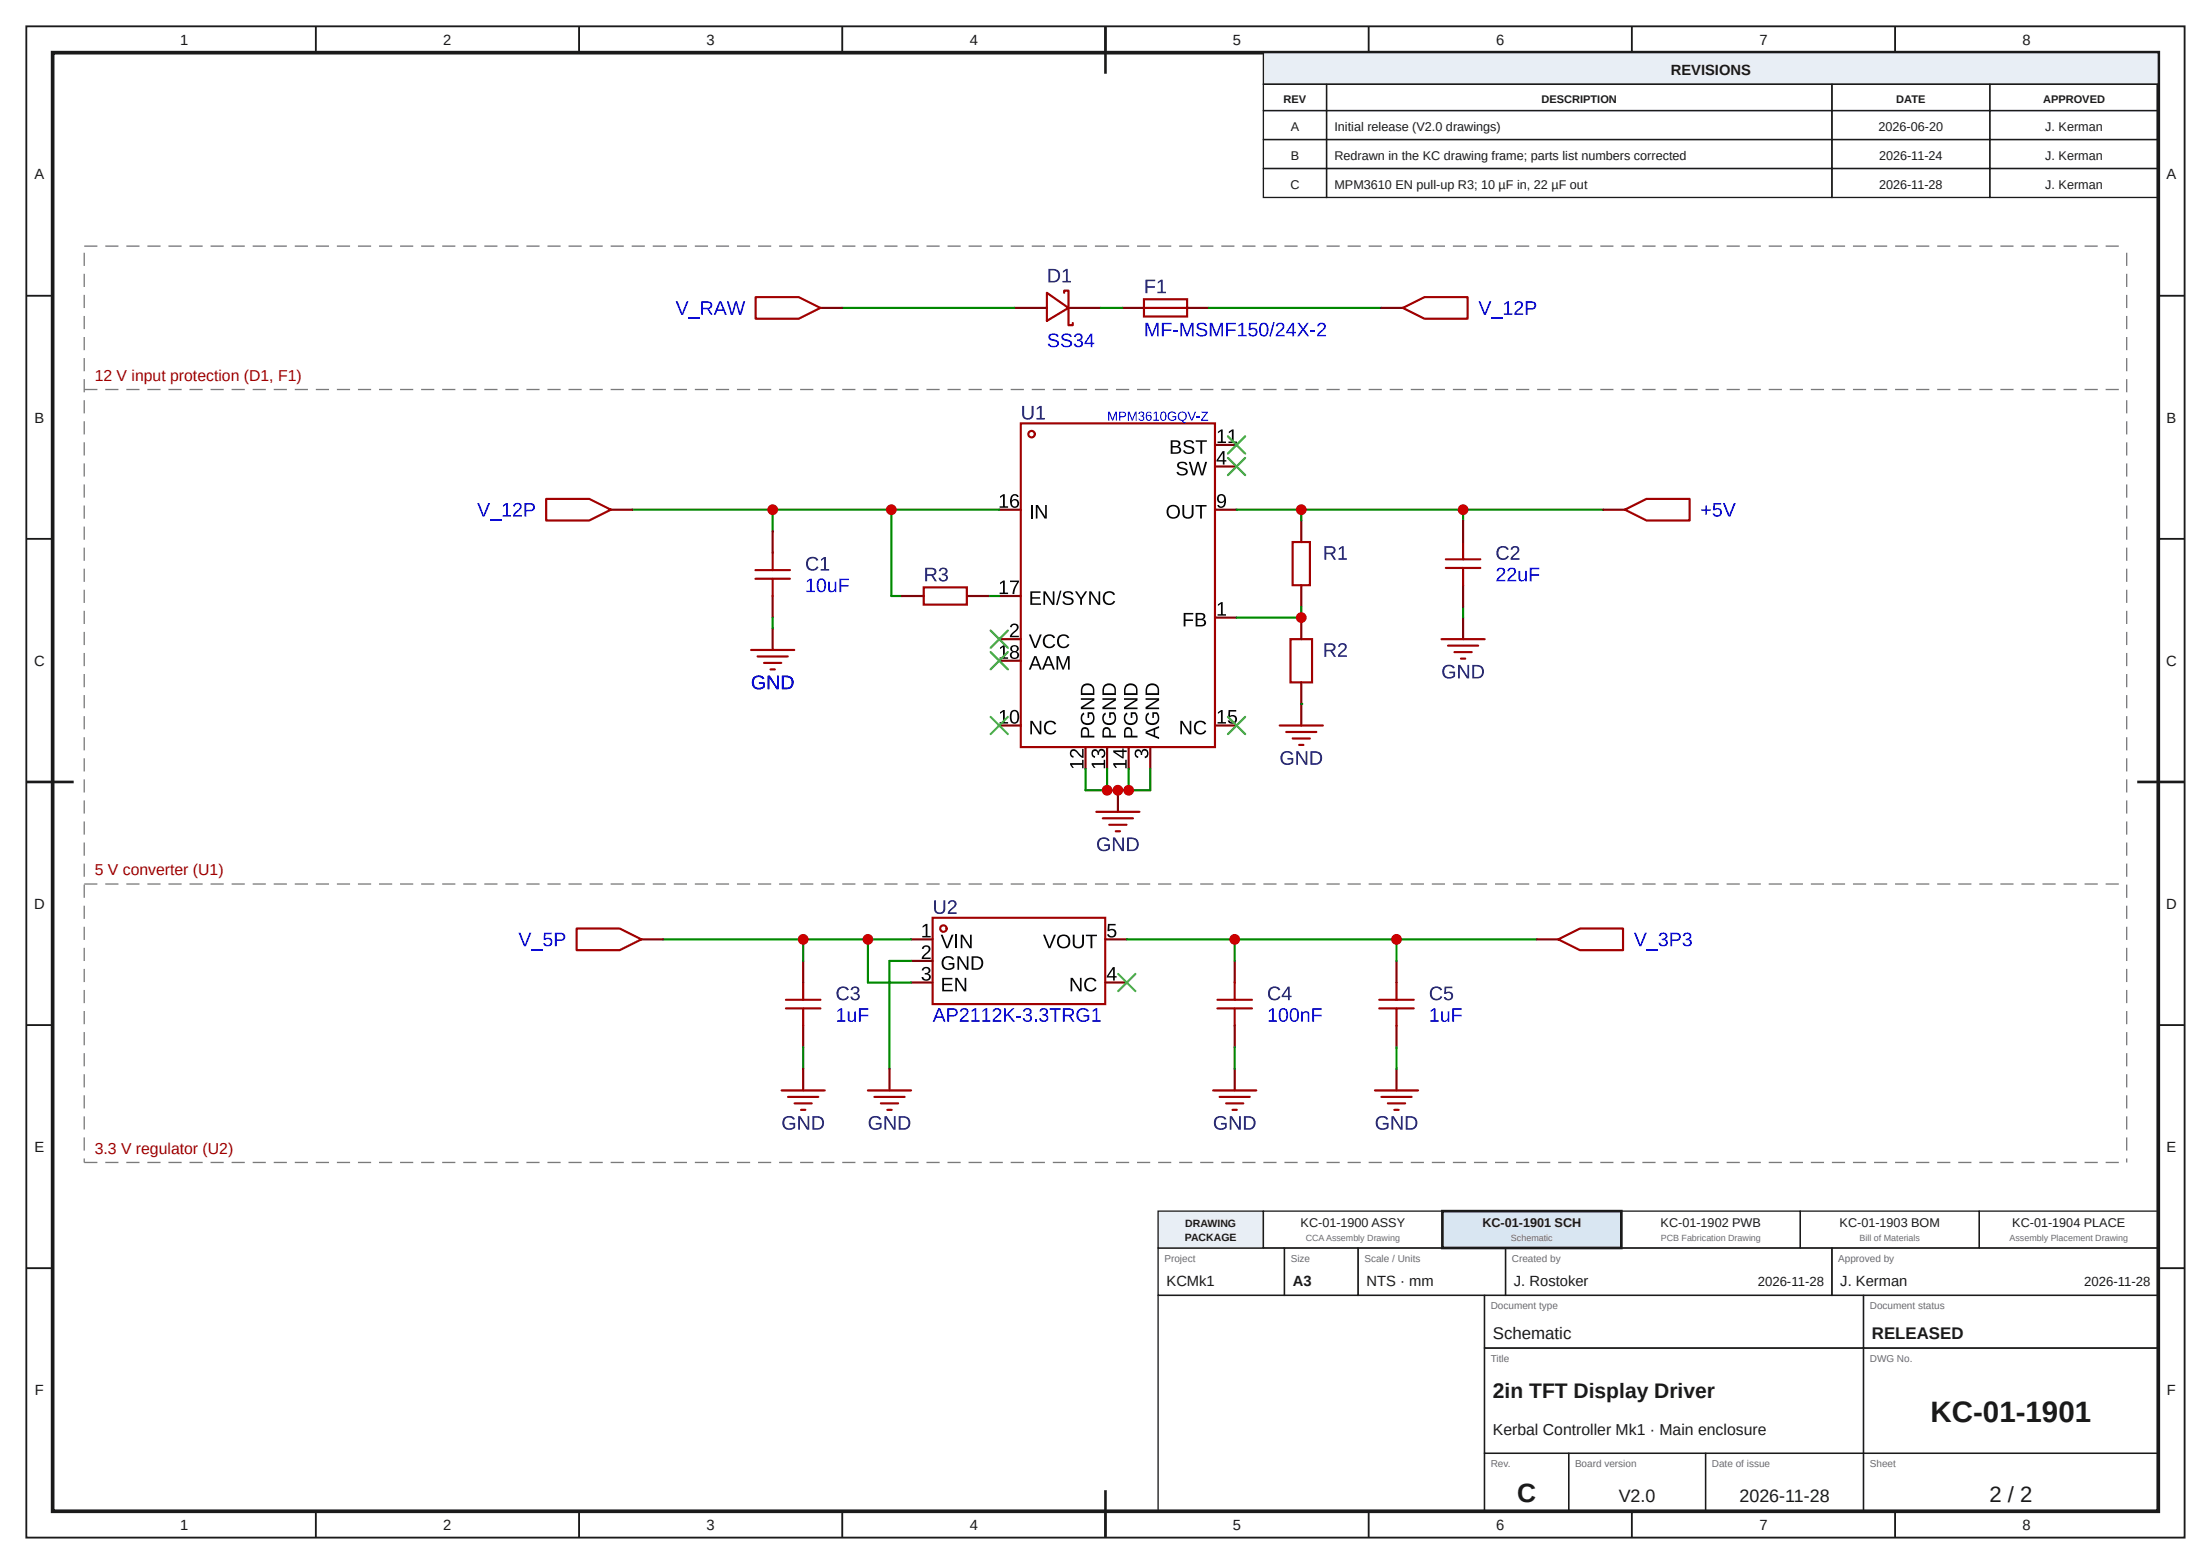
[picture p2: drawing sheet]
<svg xmlns="http://www.w3.org/2000/svg" width="420mm" height="297mm" viewBox="0 0 420 297" stroke-linecap="round" stroke-linejoin="round" font-family="sans-serif">
<defs><g id="words">
<text font-size="5.6" fill="#1a1a1a" x="366.7" y="270">KC-01-1901</text>
<text font-size="5" fill="#1a1a1a" x="288.2" y="285.2">C</text>
<text font-size="4.2" fill="#1a1a1a" x="377.9" y="285.2">2 / 2</text>
<text font-size="4" fill="#1a1a1a" x="283.6" y="265.5">2in TFT Display Driver</text>
<g font-size="3.4" fill="#1a1a1a">
<text x="307.5" y="285.2">V2.0</text>
<text x="330.4" y="285.2">2026-11-28</text>
</g>
<g font-size="3.2" fill="#1a1a1a">
<text x="283.6" y="254.2">Schematic</text>
<text x="355.6" y="254.2">RELEASED</text>
</g>
<g font-size="3" fill="#a10000">
<text x="18" y="72.3">12 V input protection (D1, F1)</text>
<text x="18" y="166.2">5 V converter (U1)</text>
<text x="18" y="219.1">3.3 V regulator (U2)</text>
</g>
<text font-size="3" fill="#1a1a1a" x="283.6" y="272.5">Kerbal Controller Mk1 · Main enclosure</text>
<g font-size="2.8" fill="#1a1a1a">
<text x="34.2" y="8.6">1</text>
<text x="84.2" y="8.6">2</text>
<text x="134.2" y="8.6">3</text>
<text x="184.2" y="8.6">4</text>
<text x="234.2" y="8.6">5</text>
<text x="284.2" y="8.6">6</text>
<text x="334.2" y="8.6">7</text>
<text x="384.2" y="8.6">8</text>
<text x="317.4" y="14.3">REVISIONS</text>
<text x="6.6" y="34.1">A</text>
<text x="411.6" y="34.1">A</text>
<text x="6.6" y="80.2">B</text>
<text x="411.6" y="80.2">B</text>
<text x="6.5" y="126.4">C</text>
<text x="411.5" y="126.4">C</text>
<text x="6.5" y="172.6">D</text>
<text x="411.5" y="172.6">D</text>
<text x="6.6" y="218.7">E</text>
<text x="411.6" y="218.7">E</text>
<text x="221.6" y="244.2">KCMk1</text>
<text x="245.6" y="244.2">A3</text>
<text x="259.6" y="244.2">NTS · mm</text>
<text x="287.6" y="244.2">J. Rostoker</text>
<text x="349.6" y="244.2">J. Kerman</text>
<text x="6.6" y="264.9">F</text>
<text x="411.6" y="264.9">F</text>
<text x="34.2" y="290.6">1</text>
<text x="84.2" y="290.6">2</text>
<text x="134.2" y="290.6">3</text>
<text x="184.2" y="290.6">4</text>
<text x="234.2" y="290.6">5</text>
<text x="284.2" y="290.6">6</text>
<text x="334.2" y="290.6">7</text>
<text x="384.2" y="290.6">8</text>
</g>
<g font-size="2.5" fill="#1a1a1a">
<text x="333.9" y="244.2">2026-11-28</text>
<text x="395.9" y="244.2">2026-11-28</text>
</g>
<g font-size="2.4" fill="#1a1a1a">
<text x="245.2" y="24.9">A</text>
<text x="253.5" y="24.9">Initial release (V2.0 drawings)</text>
<text x="356.9" y="24.9">2026-06-20</text>
<text x="388.5" y="24.9">J. Kerman</text>
<text x="245.1" y="35.9">C</text>
<text x="245.2" y="30.4">B</text>
<text x="253.5" y="30.4">Redrawn in the KC drawing frame; parts list numbers corrected</text>
<text x="253.5" y="35.9">MPM3610 EN pull-up R3; 10 µF in, 22 µF out</text>
<text x="357" y="30.4">2026-11-24</text>
<text x="357" y="35.9">2026-11-28</text>
<text x="388.5" y="30.4">J. Kerman</text>
<text x="388.5" y="35.9">J. Kerman</text>
<text x="247.1" y="233">KC-01-1900 ASSY</text>
<text x="281.6" y="233">KC-01-1901 SCH</text>
<text x="315.5" y="233">KC-01-1902 PWB</text>
<text x="349.5" y="233">KC-01-1903 BOM</text>
<text x="382.3" y="233">KC-01-1904 PLACE</text>
</g>
<g font-size="2.1" fill="#1a1a1a">
<text x="243.8" y="19.6">REV</text>
<text x="292.8" y="19.6">DESCRIPTION</text>
<text x="360.2" y="19.6">DATE</text>
<text x="388.1" y="19.6">APPROVED</text>
</g>
<g font-size="2" fill="#1a1a1a">
<text x="225.2" y="233">DRAWING</text>
<text x="225.1" y="235.6">PACKAGE</text>
</g>
<g font-size="1.9" fill="#6b6b6b">
<text x="221.2" y="239.6">Project</text>
<text x="245.2" y="239.6">Size</text>
<text x="259.2" y="239.6">Scale / Units</text>
<text x="287.2" y="239.6">Created by</text>
<text x="349.2" y="239.6">Approved by</text>
<text x="283.2" y="248.6">Document type</text>
<text x="355.2" y="248.6">Document status</text>
<text x="283.2" y="258.6">Title</text>
<text x="355.2" y="258.6">DWG No.</text>
<text x="283.2" y="278.6">Rev.</text>
<text x="299.2" y="278.6">Board version</text>
<text x="325.2" y="278.6">Date of issue</text>
<text x="355.2" y="278.6">Sheet</text>
</g>
<g font-size="1.7" fill="#6b6b6b">
<text x="248" y="235.7">CCAAssembly Drawing</text>
<text x="287" y="235.7">Schematic</text>
<text x="315.5" y="235.7">PCB Fabrication Drawing</text>
<text x="353.2" y="235.7">Bill of Materials</text>
<text x="381.7" y="235.7">Assembly Placement Drawing</text>
</g>
</g></defs>
<g fill="none" stroke="#1a1a1a" stroke-width=".35">
<path d="M5 5h410v287h-410zM60 5v5M110 5v5M160 5v5M210 5v5M260 5v5M310 5v5M360 5v5M5 56.2h5M410 56.2h5M5 102.3h5M410 102.3h5"/>
<path d="M5 148.5h5M410 148.5h5M5 194.7h5M410 194.7h5M5 240.8h5M410 240.8h5M60 287v5M110 287v5M160 287v5M210 287v5M260 287v5M310 287v5"/>
<path d="M360 287v5"/>
</g>
<path d="M10 10h400v277h-400z" fill="none" stroke="#1a1a1a" stroke-width=".7" stroke-linecap="butt"/>
<path d="M210 5v9M5 148.5h9M406 148.5h9M210 283v9" fill="none" stroke="#1a1a1a" stroke-width=".5"/>
<path d="M240 10h170v6h-170z" fill="#e8eef5"/>
<g fill="none" stroke="#1a1a1a" stroke-width=".25">
<path d="M240 10h170v6h-170zM240 16h12v5h-12zM252 16h96v5h-96zM348 16h30v5h-30zM378 16h32v5h-32zM240 21h12v5.5h-12zM240 26.5h12v5.5h-12zM240 32h12v5.5h-12zM252 21h96v5.5h-96zM252 26.5h96v5.5h-96zM252 32h96v5.5h-96zM348 21h30v5.5h-30z"/>
<path d="M348 26.5h30v5.5h-30zM348 32h30v5.5h-30zM378 21h32v5.5h-32zM378 26.5h32v5.5h-32zM378 32h32v5.5h-32zM220 237h24v9h-24zM244 237h14v9h-14zM258 237h28v9h-28zM286 237h62v9h-62zM348 237h62v9h-62zM220 246h62v41h-62zM282 246h72v10h-72z"/>
<path d="M282 256h72v20h-72zM354 246h56v10h-56zM354 256h56v20h-56zM282 276h16v11h-16zM298 276h26v11h-26zM324 276h30v11h-30zM354 276h56v11h-56z"/>
</g>
<path d="M220 230h20v7h-20z" fill="#e8eef5"/>
<path d="M220 230h20v7h-20zM240 230h34v7h-34z" fill="none" stroke="#1a1a1a" stroke-width=".25"/>
<path d="M274 230h34v7h-34z" fill="#d9e6f2"/>
<path d="M274 230h34v7h-34z" fill="none" stroke="#1a1a1a" stroke-width=".5"/>
<path d="M308 230h34v7h-34zM342 230h34v7h-34zM376 230h34v7h-34z" fill="none" stroke="#1a1a1a" stroke-width=".25"/>
<path d="M126.2 46.7h167.6v22.3h-167.6z" fill="#fff"/>
<path d="M192.7 58.5h6.2M203 58.5h6.1" fill="none" stroke="#870000" stroke-width=".41"/>
<path d="M198.9 55.6l4.1 2.9-4.1 2.4zM202.1 55.6v-.4h.9v6.6h.8v-.5" fill="none" stroke="#a10000" stroke-width=".41"/>
<g fill="#000080">
<path d="M201.9 51.5l.6-.4h.3v2.3h.6v.2h-1.6v-.2h.7v-2l-.6 .4z"/>
<path d="M199.2 51.1h.8a1.28 1.28 0 0 1 1.4 1.2 1.28 1.28 0 0 1-1.3 1.3h-.9zM199.5 51.4v2h.6a1 1 0 0 0 .9-1.1 1 1 0 0 0-1-.9z"/>
</g>
<g fill="#00f">
<path d="M199.3 63.6a1.17 1.17 0 0 1 1.8 .3l-.3 .1a.73 .73 0 0 0-1.3 0 1.26 1.26 0 0 0 1.2 .6 .69 .69 0 0 1 .5 .8 .69 .69 0 0 1-.8 .5 1.17 1.17 0 0 1-1.4-.6l.4-.1a.81 .81 0 0 0 .7 .5 .81 .81 0 0 0 .7-.5 1.26 1.26 0 0 0-1.2-.6 .63 .63 0 0 1-.3-1z"/>
<path d="M201.7 63.6a1.17 1.17 0 0 1 1.9 .3l-.3 .1a.73 .73 0 0 0-1.3 0 1.26 1.26 0 0 0 1.2 .6 .69 .69 0 0 1 .5 .8 .69 .69 0 0 1-.8 .5 1.17 1.17 0 0 1-1.4-.6l.4-.1a.81 .81 0 0 0 .7 .5 .81 .81 0 0 0 .7-.5 1.26 1.26 0 0 0-1.2-.6 .63 .63 0 0 1-.4-1z"/>
<path d="M204.3 63.5a.77 .77 0 0 1 1-.1 .77 .77 0 0 1 .2 1l-.4 .2a.69 .69 0 0 1 .7 .8 .69 .69 0 0 1-.9 .6l-.5-.1-.3-.2-.1-.4 .3-.1a.52 .52 0 0 0 .7 .5 .52 .52 0 0 0 .2-.8l-.6-.1v-.3a.5 .5 0 0 0 .7-.3 .5 .5 0 0 0-.3-.6 .5 .5 0 0 0-.6 .4h-.4z"/>
<path d="M207.2 63.4h.3v1.7h.4v.2h-.4v.6h-.3v-.6h-1.2v-.2zM207.2 63.7l-.9 1.4h.9z"/>
</g>
<path d="M217.3 56.8h8.2v3.3h-8.2zM217.3 58.5h8.2" fill="none" stroke="#a10000" stroke-width=".41"/>
<path d="M213.2 58.5h4.1M225.5 58.5h4.1" fill="none" stroke="#870000" stroke-width=".41"/>
<g fill="#000080">
<path d="M217.6 53.1h1.8v.3h-1.4v1h1.4v.2h-1.4v1.1h-.4z"/>
<path d="M219.9 53.5l.6-.4h.4v2.3h.6v.3h-1.6v-.3h.6v-2l-.6 .4z"/>
</g>
<g fill="#00f">
<path d="M217.6 61.3h.5l.8 2.2 .8-2.2h.4v2.6h-.3v-2.3l-.8 2.3h-.3l-.8-2.3v2.3h-.3z"/>
<path d="M220.7 61.3h1.8v.3h-1.4v.9h1.4v.3h-1.4v1.1h-.4z"/>
<path d="M222.9 62.7h.9v.3h-.9z"/>
<path d="M224.2 61.3h.5l.8 2.2 .8-2.2h.4v2.6h-.3v-2.3l-.8 2.3h-.2l-.9-2.3v2.3h-.3z"/>
<path d="M227.4 61.6a1.17 1.17 0 0 1 1.9 .3h-.3a.73 .73 0 0 0-1.3 0 1.26 1.26 0 0 0 1.1 .6 .69 .69 0 0 1 .6 .8 .69 .69 0 0 1-.8 .6 1.17 1.17 0 0 1-1.4-.6l.3-.1a.81 .81 0 0 0 .8 .5 .81 .81 0 0 0 .7-.5 1.26 1.26 0 0 0-1.2-.6 .63 .63 0 0 1-.4-1z"/>
<path d="M229.8 61.3h.5l.8 2.2 .8-2.2h.4v2.6h-.3v-2.3l-.8 2.3h-.2l-.9-2.3v2.3h-.3z"/>
<path d="M232.9 61.3h1.9v.3h-1.5v.9h1.4v.3h-1.4v1.1h-.4z"/>
<path d="M235.3 61.7l.6-.4h.3v2.3h.6v.3h-1.6v-.3h.6v-2l-.5 .4z"/>
<path d="M237.3 61.3h1.4v.3h-1.1l-.1 .8a.87 .87 0 0 1 1.4 .7 .87 .87 0 0 1-1.3 .7l-.3-.2-.2-.3h.4a.57 .57 0 0 0 .8 .2 .57 .57 0 0 0 .1-.9 .57 .57 0 0 0-.9 .1h-.3z"/>
<path d="M241.9 61.2h.2l-.7 2.7h-.3z"/>
<path d="M242.6 61.5a.83 .83 0 0 1 1.3 .1 .83 .83 0 0 1-.5 1.2l-.7 .8h1.3v.3h-1.7a3.3 3.3 0 0 1 1.3-1.6 .49 .49 0 0 0-.3-.8 .49 .49 0 0 0-.6 .5l-.3-.1z"/>
<path d="M246.5 61.3h.3l.8 1 .6-1h.4l-.9 1.2 1 1.4h-.4l-.7-1.1-.8 1.1h-.4l1-1.4z"/>
<path d="M248.9 62.7h1v.3h-1z"/>
<path d="M250.5 61.5a.83 .83 0 0 1 1.3 .1 .83 .83 0 0 1-.5 1.2l-.7 .8h1.3v.3h-1.7a3.3 3.3 0 0 1 1.3-1.6 .49 .49 0 0 0-.3-.8 .49 .49 0 0 0-.6 .5l-.4-.1z"/>
<path d="M239.6 61.4a.96 .96 0 0 1 1.1 .1 .96 .96 0 0 1 .3 1.1 .98 .98 0 0 1-.3 1 .98 .98 0 0 1-1.1 .2 1.95 1.95 0 0 1 0-2.4zM239.8 61.7a1.72 1.72 0 0 0 .1 1.9h.4a1.57 1.57 0 0 0 0-2z"/>
<path d="M245.5 61.3h.3v1.7h.4v.3h-.4v.6h-.3v-.6h-1.2v-.3zM245.5 61.7l-.9 1.3h.9z"/>
</g>
<path d="M159.9 58.5h32.8M209.1 58.5h4.1M229.6 58.5h32.8" fill="none" stroke="#008700" stroke-width=".41"/>
<path d="M155.8 58.5h4.1" fill="none" stroke="#870000" stroke-width=".41"/>
<path d="M143.5 56.4h8.2l4.1 2.1-4.1 2h-8.2z" fill="none" stroke="#a10000" stroke-width=".41"/>
<path d="M128.4 57.2h.3l.9 2.3 .8-2.3h.4l-1 2.6h-.4z" fill="#00f"/>
<path d="M130.8 60.4h2.1" fill="none" stroke="#00f" stroke-width=".23"/>
<g fill="#00f">
<path d="M138.1 57.2h.3l.7 2.3 .6-2.3h.3l.6 2.3 .6-2.3h.4l-.8 2.6h-.4l-.6-2.2-.5 2.2h-.5z"/>
<path d="M133.2 57.2h1.2a.74 .74 0 0 1 .9 .6 .74 .74 0 0 1-.6 .9l.7 1.1h-.4l-.7-1.1h-.8v1.1h-.3zM133.5 57.5v.9h.9a.48 .48 0 0 0 .6-.4 .48 .48 0 0 0-.6-.5z"/>
<path d="M136.6 57.2h.4l1.1 2.6h-.4l-.3-.8h-1.2l-.3 .8h-.3zM136.8 57.5l-.5 1.3h1z"/>
</g>
<path d="M262.4 58.5h4.1" fill="none" stroke="#870000" stroke-width=".41"/>
<path d="M266.5 58.5l4.1-2.1h8.2v4.1h-8.2z" fill="none" stroke="#a10000" stroke-width=".41"/>
<path d="M280.9 57.2h.3l.9 2.3 .8-2.3h.4l-1 2.6h-.4z" fill="#00f"/>
<path d="M283.3 60.4h2.1" fill="none" stroke="#00f" stroke-width=".23"/>
<g fill="#00f">
<path d="M285.8 57.6l.6-.4h.3v2.3h.6v.3h-1.6v-.3h.6v-2l-.5 .4z"/>
<path d="M287.9 57.4a.83 .83 0 0 1 1.3 .1 .83 .83 0 0 1-.5 1.2l-.7 .8h1.3v.3h-1.6a3.3 3.3 0 0 1 1.2-1.6 .49 .49 0 0 0-.3-.8 .49 .49 0 0 0-.6 .5l-.3-.1z"/>
<path d="M289.8 57.2a2.21 2.21 0 0 1 1.8 .2 .79 .79 0 0 1 .2 .9 .79 .79 0 0 1-.9 .5h-.7v1h-.4zM290.2 57.5v1l1-.1a.51 .51 0 0 0 0-.8z"/>
</g>
<path d="M88.3 73.9h243.4v89h-243.4z" fill="#fff"/>
<g fill="none" stroke="#870000" stroke-width=".41">
<path d="M189.8 96.8h4.1M230.8 96.8h4.1M230.8 84.5h4.1M230.8 88.6h4.1M189.8 113.2h4.1M230.8 117.3h4.1M189.8 125.5h4.1M189.8 137.8h4.1M189.8 121.4h4.1M230.8 137.8h4.1M206.2 141.9v4.1M210.3 141.9v4.1"/>
<path d="M214.4 141.9v4.1M218.5 141.9v4.1"/>
</g>
<g fill="#000">
<path d="M190 94.3l.6-.4h.3v2.2h.6v.3h-1.6v-.3h.6v-1.9l-.5 .4zM196.8 95.9h.4l1.4 2.2-.1-2.2h.4v2.6h-.5l-1.3-2.2v2.2h-.3zM223.7 88a1.17 1.17 0 0 1 1.9 .3h-.4a.73 .73 0 0 0-1.3 0 1.26 1.26 0 0 0 1.2 .6 .69 .69 0 0 1 .5 .8 .69 .69 0 0 1-.7 .6 1.17 1.17 0 0 1-1.4-.6l.3-.1a.81 .81 0 0 0 .8 .4 .81 .81 0 0 0 .7-.4 1.26 1.26 0 0 0-1.3-.6 .63 .63 0 0 1-.3-1zM224.6 95.9h.4v1.6a.71 .71 0 0 0 .7 .7 .71 .71 0 0 0 .7-.7v-1.6h.3v1.6a1.06 1.06 0 0 1-1 1 1.06 1.06 0 0 1-1.1-1zM225 83.9a1.17 1.17 0 0 1 1.8 .3h-.3a.73 .73 0 0 0-1.3 0 1.26 1.26 0 0 0 1.2 .6 .69 .69 0 0 1 .5 .8 .69 .69 0 0 1-.8 .6 1.17 1.17 0 0 1-1.4-.6l.4-.1a.81 .81 0 0 0 .7 .5 .81 .81 0 0 0 .7-.5 1.26 1.26 0 0 0-1.2-.6 .63 .63 0 0 1-.3-1zM227.1 95.9h2.1v.3h-.9v2.3h-.3v-2.3h-.9zM227.1 83.6h2.2v.3h-.9v2.3h-.4v-2.3h-.9zM225.8 87.7h.4l.6 2.3 .6-2.3h.3l.6 2.3 .6-2.3h.4l-.8 2.6h-.4l-.5-2.2-.6 2.2h-.4zM231.4 82l.6-.4h.3v2.3h.6v.2h-1.6v-.2h.6v-2l-.5 .4zM233.4 82l.6-.4h.3v2.3h.7v.2h-1.6v-.2h.6v-2l-.6 .4zM190 110.7l.6-.4h.3v2.2h.6v.3h-1.6v-.3h.6v-1.9l-.5 .4zM191.9 110.3h1.7v.2l-.8 1.4-.1 .9h-.4a3.9 3.9 0 0 1 .9-2.3h-1.3z"/>
<path d="M195.7 112.3h2v.3h-1.6v.8h1.5v.3h-1.5v.9h1.7v.3h-2.1zM198.2 112.3h.4l1.4 2.2v-2.2h.3v2.6h-.4l-1.4-2.2v2.2h-.3zM201.4 112.2h.2l-.7 2.7h-.3zM202 112.6a1.17 1.17 0 0 1 1.9 .3h-.3a.73 .73 0 0 0-1.3 0 1.26 1.26 0 0 0 1.1 .6 .69 .69 0 0 1 .6 .8 .69 .69 0 0 1-.8 .6 1.17 1.17 0 0 1-1.4-.6l.3-.1a.81 .81 0 0 0 .8 .4 .81 .81 0 0 0 .7-.4 1.26 1.26 0 0 0-1.2-.6 .63 .63 0 0 1-.4-1zM204.2 112.3h.4l.8 1.2 .7-1.2h.4l-1 1.5v1.1h-.3v-1.1zM206.9 112.3h.4l1.4 2.2v-2.2h.3v2.6h-.4l-1.4-2.2v2.2h-.3zM209.8 112.6a1.28 1.28 0 0 1 2 .3l-.3 .1a.92 .92 0 0 0-1.2-.3 .92 .92 0 0 0-.4 1.2 .89 .89 0 0 0 .7 .7 .89 .89 0 0 0 1-.5l.2 .1a1.3 1.3 0 0 1-1.8 .5 1.3 1.3 0 0 1-.3-1.9zM224.9 116.4h1.8v.3h-1.5v.9h1.4v.3h-1.4v1.1h-.3zM231.4 114.8l.6-.5h.3v2.3h.6v.3h-1.6v-.3h.6v-1.9l-.5 .4zM190 123l.6-.5h.3v2.3h.6v.3h-1.6v-.3h.6v-1.9l-.5 .4zM190 135.3l.6-.5h.3v2.3h.6v.3h-1.6v-.3h.6v-1.9l-.5 .4zM192.1 118.6a.83 .83 0 0 1 1.3 .2 .83 .83 0 0 1-.5 1.2l-.7 .7h1.3v.3h-1.7a3.3 3.3 0 0 1 1.3-1.6 .49 .49 0 0 0-.3-.7 .49 .49 0 0 0-.6 .4h-.3z"/>
<path d="M195.4 120.5h.4l.9 2.3 .8-2.3h.4l-1 2.6h-.4zM195.7 136.9h.4l1.4 2.2v-2.2h.3v2.6h-.4l-1.4-2.2v2.2h-.3zM198.4 120.8a1.28 1.28 0 0 1 2 .3l-.3 .1a.92 .92 0 0 0-1.2-.3 .92 .92 0 0 0-.4 1.2 .89 .89 0 0 0 .7 .7 .89 .89 0 0 0 1-.5l.3 .1a1.3 1.3 0 0 1-1.9 .5 1.3 1.3 0 0 1-.3-1.9zM198.6 137.2a1.28 1.28 0 0 1 2 .3l-.3 .1a.92 .92 0 0 0-1.2-.4 .92 .92 0 0 0-.4 1.3 .89 .89 0 0 0 .8 .7 .89 .89 0 0 0 .9-.5l.3 .1a1.3 1.3 0 0 1-1.9 .5 1.3 1.3 0 0 1-.3-1.9zM201.1 120.8a1.28 1.28 0 0 1 2 .3l-.3 .1a.92 .92 0 0 0-1.2-.3 .92 .92 0 0 0-.4 1.2 .89 .89 0 0 0 .7 .7 .89 .89 0 0 0 1-.5l.3 .1a1.3 1.3 0 0 1-1.9 .5 1.3 1.3 0 0 1-.3-1.9zM200.7 124.6h.5l.8 2.2 .8-2.2h.4v2.6h-.3v-2.3l-.8 2.3h-.3l-.8-2.3v2.3h-.3zM205.5 135.6l.4-.3 .1 .3a.95 .95 0 0 0-.3 1.3 .95 .95 0 0 0 1.2 .4 1.06 1.06 0 0 0 .5-1.7h-.5v.7h-.3v-1h.9a1.38 1.38 0 0 1-.1 2.2 1.38 1.38 0 0 1-2.1-.8v-.6zM205.3 132.6h2.6v.4l-2.2 1.4h2.2v.3h-2.6v-.4l2.2-1.4h-2.2zM209.6 135.6l.4-.3 .1 .3a.95 .95 0 0 0-.3 1.3 .95 .95 0 0 0 1.2 .4 1.06 1.06 0 0 0 .5-1.7h-.5v.7h-.3v-1h.9a1.38 1.38 0 0 1-.1 2.2 1.38 1.38 0 0 1-2.1-.8v-.6zM209.4 132.6h2.6v.4l-2.2 1.4h2.2v.3h-2.6v-.4l2.2-1.4h-2.2zM213.7 135.6l.4-.3 .1 .3a.95 .95 0 0 0-.3 1.3 .95 .95 0 0 0 1.2 .4 1.06 1.06 0 0 0 .5-1.7h-.5v.7h-.3v-1h.9a1.38 1.38 0 0 1-.1 2.2 1.38 1.38 0 0 1-2.1-.8v-.6zM213.5 132.6h2.6v.4l-2.2 1.4h2.2v.3h-2.6v-.4l2.2-1.4h-2.2z"/>
<path d="M217.8 135.6l.4-.3 .1 .3a.95 .95 0 0 0-.3 1.3 .95 .95 0 0 0 1.2 .4 1.06 1.06 0 0 0 .5-1.7h-.5v.7h-.3v-1h.9a1.38 1.38 0 0 1-.1 2.2 1.38 1.38 0 0 1-2.1-.8v-.6zM217.6 132.6h2.6v.4l-2.2 1.4h2.2v.3h-2.6v-.4l2.2-1.4h-2.2zM224.2 136.9h.4l1.4 2.2v-2.2h.3v2.6h-.4l-1.4-2.2v2.2h-.3zM227.1 137.2a1.28 1.28 0 0 1 2 .3l-.3 .1a.92 .92 0 0 0-1.2-.4 .92 .92 0 0 0-.4 1.3 .89 .89 0 0 0 .7 .7 .89 .89 0 0 0 1-.5l.3 .1a1.3 1.3 0 0 1-1.9 .5 1.3 1.3 0 0 1-.3-1.9zM231.4 135.3l.6-.5h.3v2.3h.6v.3h-1.6v-.3h.6v-1.9l-.5 .4zM233.4 134.8h1.4v.3h-1.1l-.1 .8a.87 .87 0 0 1 1.4 .7 .87 .87 0 0 1-1.3 .8l-.3-.2-.2-.4h.4a.57 .57 0 0 0 .8 .2 .57 .57 0 0 0 .1-.8 .57 .57 0 0 0-.9 0h-.3zM203.3 144.9h2.3v-.6h.2v1.6h-.2v-.7h-2l.4 .6h-.3l-.4-.6zM203.4 142.5a1.03 1.03 0 0 1 1.6 .5l.6 .6v-1.4h.2v1.7a3.3 3.3 0 0 1-1.6-1.2 .49 .49 0 0 0-.7 .2 .49 .49 0 0 0 .4 .7v.3a.87 .87 0 0 1-.5-1.4zM207.5 142.5a.63 .63 0 0 1 .7-.2 .63 .63 0 0 1 .4 .5 .69 .69 0 0 1 .8-.6 .69 .69 0 0 1 .6 .9l-.1 .4-.2 .3-.4 .2v-.4a.52 .52 0 0 0 .4-.7 .52 .52 0 0 0-.8-.2l-.1 .7h-.3a.5 .5 0 0 0-.2-.8 .5 .5 0 0 0-.7 .4 .5 .5 0 0 0 .4 .6v.3a.87 .87 0 0 1-.5-1.4zM207.4 144.9h2.3v-.6h.2v1.6h-.2v-.7h-2l.4 .6h-.3l-.4-.6zM211.5 144.9h2.3v-.6h.2v1.6h-.2v-.7h-2l.4 .6h-.3l-.4-.6zM215.7 142.5a.63 .63 0 0 1 .7-.2 .63 .63 0 0 1 .4 .5 .69 .69 0 0 1 .8-.6 .69 .69 0 0 1 .6 .9l-.1 .4-.2 .3-.4 .2-.1-.4a.52 .52 0 0 0 .5-.7 .52 .52 0 0 0-.8-.2l-.1 .7h-.3a.5 .5 0 0 0-.2-.7 .5 .5 0 0 0-.7 .3 .5 .5 0 0 0 .4 .6v.3a.87 .87 0 0 1-.5-1.4z"/>
<path d="M192.3 94a.77 .77 0 0 1 1.2 .3l-.3 .1a.54 .54 0 0 0-.7-.3 .54 .54 0 0 0-.3 .7v.3a.83 .83 0 0 1 1.2 0 .83 .83 0 0 1-.1 1.2 .83 .83 0 0 1-1.2-.2 1.94 1.94 0 0 1 .2-2.1zM192.1 95.6a.6 .6 0 0 0 1.2 0 .6 .6 0 0 0-1.2 0z"/>
<path d="M221.9 96.2a1.3 1.3 0 0 1 2 .1 1.3 1.3 0 0 1-.4 1.9 1.3 1.3 0 0 1-1.8-.5l-.1-.8zM222.2 96.4a1.04 1.04 0 0 0-.1 1.4 1.04 1.04 0 0 0 1.3 .3 1.03 1.03 0 0 0 .3-1.5 1.03 1.03 0 0 0-1.5-.2z"/>
<path d="M222.4 83.6a1.66 1.66 0 0 1 1.8 .4 .6 .6 0 0 1-.5 .8 .7 .7 0 0 1 .7 .9 .7 .7 0 0 1-1 .5h-1zM222.7 83.9v.8h.6a.42 .42 0 0 0 .6-.4 .42 .42 0 0 0-.6-.4zM222.7 85v.9l1.1-.1a.45 .45 0 0 0 .2-.4 .45 .45 0 0 0-.3-.4z"/>
<path d="M232.3 85.7h.3v1.7h.4v.2h-.4v.6h-.3v-.6h-1.2v-.2zM232.3 86l-.9 1.4h.9z"/>
<path d="M231.4 94.1a.94 .94 0 0 1 1.2-.1 .94 .94 0 0 1 .3 1.1 1.01 1.01 0 0 1-.3 1.1 1.01 1.01 0 0 1-1.1 .1l-.3-.4h.3a.54 .54 0 0 0 .7 .2 .54 .54 0 0 0 .4-.6v-.3a.8 .8 0 0 1-1.2 .2 .8 .8 0 0 1-.1-1.2zM231.6 94.2a.57 .57 0 0 0 .1 .9 .57 .57 0 0 0 .8-.2 .57 .57 0 0 0-.1-.7 .57 .57 0 0 0-.8 0z"/>
<path d="M227.1 116.4a1.66 1.66 0 0 1 1.8 .4 .6 .6 0 0 1-.4 .8 .7 .7 0 0 1 .6 .9 .7 .7 0 0 1-.9 .5h-1.1zM227.5 116.7v.8h.6a.42 .42 0 0 0 .5-.4 .42 .42 0 0 0-.5-.4zM227.5 117.8v.9l1-.1a.45 .45 0 0 0 .3-.4 .45 .45 0 0 0-.3-.4z"/>
<path d="M192.1 122.7a.78 .78 0 0 1 1-.1 .78 .78 0 0 1 .3 1l-.3 .2a.75 .75 0 0 1 .4 1 .75 .75 0 0 1-1 .3 .69 .69 0 0 1-.7-.6 .69 .69 0 0 1 .6-.7l-.5-.4v-.4zM192.2 123.2a.5 .5 0 0 0 1 0 .5 .5 0 0 0-1 0zM192.2 124.4a.55 .55 0 0 0 1.1 0 .55 .55 0 0 0-1.1 0z"/>
<path d="M192.2 135a.96 .96 0 0 1 1.1 0 .96 .96 0 0 1 .3 1.1 .98 .98 0 0 1-.3 1.1 .98 .98 0 0 1-1.1 .1 1.95 1.95 0 0 1 0-2.3zM192.4 135.2a1.72 1.72 0 0 0 .1 1.9h.4a1.57 1.57 0 0 0 0-2z"/>
<path d="M196.5 124.6h.4l1 2.6h-.4l-.2-.8h-1.2l-.3 .8h-.4zM196.7 124.9l-.5 1.2h1z"/>
<path d="M199 124.6h.4l1 2.6h-.4l-.3-.8h-1.1l-.3 .8h-.4zM199.2 124.9l-.5 1.2h.9z"/>
<path d="M205.5 138.3a.79 .79 0 0 1 .9-.2 .79 .79 0 0 1 .5 .9v.7h1v.4h-2.6a2.21 2.21 0 0 1 .2-1.8zM205.8 138.5l-.1 .2-.1 1h1v-1l-.2-.2z"/>
<path d="M205.7 130.1a1.31 1.31 0 0 1 1.4-.3 1.31 1.31 0 0 1 .8 1.2v1h-2.6v-1.2zM205.9 130.4l-.3 .4v.8h2v-.5a1.02 1.02 0 0 0-.6-.9 1.02 1.02 0 0 0-1.1 .2z"/>
<path d="M209.6 138.3a.79 .79 0 0 1 .9-.2 .79 .79 0 0 1 .5 .9v.7h1v.4h-2.6a2.21 2.21 0 0 1 .2-1.8zM209.9 138.5l-.1 .2-.1 1h1v-1l-.2-.2z"/>
<path d="M209.8 130.1a1.31 1.31 0 0 1 1.4-.3 1.31 1.31 0 0 1 .8 1.2v1h-2.6v-1.2zM210 130.4l-.3 .4v.8h2v-.5a1.02 1.02 0 0 0-.6-.9 1.02 1.02 0 0 0-1.1 .2z"/>
<path d="M213.7 138.3a.79 .79 0 0 1 .9-.2 .79 .79 0 0 1 .5 .9v.7h1v.4h-2.6a2.21 2.21 0 0 1 .2-1.8zM214 138.5l-.1 .2-.1 1h1v-1l-.2-.2z"/>
<path d="M213.9 130.1a1.31 1.31 0 0 1 1.4-.3 1.31 1.31 0 0 1 .8 1.2v1h-2.6v-1.2zM214.1 130.4l-.3 .4v.8h2v-.5a1.02 1.02 0 0 0-.6-.9 1.02 1.02 0 0 0-1.1 .2z"/>
<path d="M217.9 130.1a1.31 1.31 0 0 1 1.5-.3 1.31 1.31 0 0 1 .8 1.2v1h-2.6v-1.2zM218.2 130.4l-.3 .4v.8h2v-.5a1.02 1.02 0 0 0-.6-.9 1.02 1.02 0 0 0-1.1 .2z"/>
<path d="M217.6 138.9l2.6-1v.3l-.8 .3v1.2l.8 .3v.4l-2.6-1.1zM217.9 139.1l1.3 .5v-1z"/>
<path d="M211.5 142.5h1.7v-.4h.3v.4h.5v.3h-.5v1.2h-.3l-1.7-1.1zM211.8 142.8l1.4 .9v-.9z"/>
</g>
<path d="M233.3 82.9l3.2 3.2M233.3 87l3.2 3.2M236.5 82.9l-3.2 3.2M236.5 87l-3.2 3.2M188.2 119.7l3.3 3.3M191.5 119.7l-3.3 3.3M188.2 123.8l3.3 3.3M188.2 136.1l3.3 3.3M191.5 123.8l-3.3 3.3M191.5 136.1l-3.3 3.3M233.3 136.1l3.2 3.3M236.5 136.1l-3.2 3.3" fill="none" stroke="#3c3" stroke-width=".41"/>
<path d="M195.9 95.9v2.6" fill="none" stroke="#000" stroke-width=".35"/>
<g fill="none" stroke="#a10000" stroke-width=".41">
<path d="M193.9 80.4h36.9v61.5h-36.9z"/>
<circle cx="196" cy="82.4" r=".62"/>
</g>
<g fill="#000080">
<path d="M194.2 77.1h.3v1.6a.71 .71 0 0 0 .8 .7 .71 .71 0 0 0 .7-.7v-1.6h.3v1.6a1.06 1.06 0 0 1-1 1 1.06 1.06 0 0 1-1.1-1z"/>
<path d="M197 77.5l.6-.4h.3v2.3h.6v.3h-1.6v-.3h.6v-2l-.5 .4z"/>
</g>
<g fill="#00f">
<path d="M210.5 78.2h.3l.6 1.4 .5-1.4h.3v1.7h-.2v-1.5l-.6 1.5h-.1l-.6-1.5v1.5h-.2z"/>
<path d="M214.3 78.2h.3l.5 1.4 .5-1.4h.3v1.7h-.2v-1.5l-.5 1.5h-.2l-.5-1.5v1.5h-.2z"/>
<path d="M216.4 78.3a.5 .5 0 0 1 .8-.1 .5 .5 0 0 1 0 .8h-.2a.51 .51 0 0 1 .3 .8 .51 .51 0 0 1-.8 .1l-.3-.4 .3-.1a.35 .35 0 0 0 .4 .3 .35 .35 0 0 0 .2-.5l-.5-.1v-.2a.33 .33 0 0 0 .5-.1 .33 .33 0 0 0-.1-.4l-.7 .2z"/>
<path d="M219.1 78.5l.7-.3v1.5h.4v.2h-1.1v-.2h.4v-1.3l-.4 .3z"/>
<path d="M222 78.4a.9 .9 0 0 1 1.4 .2h-.2a.68 .68 0 0 0-1 0 .68 .68 0 0 0 0 .9 .68 .68 0 0 0 .9 .1l.1-.4h-.5v-.2h.7v.6a.94 .94 0 0 1-1.3 .1 .94 .94 0 0 1-.1-1.3z"/>
<path d="M225.6 78.2h.2l.6 1.5 .6-1.5h.2l-.7 1.7h-.2z"/>
<path d="M227.3 79.1h.7v.2h-.7z"/>
<path d="M228.2 78.2h1.3v.1l-1.1 1.4h1.1v.2h-1.4v-.2l1.1-1.3h-1z"/>
<path d="M212.6 78.2h.7a.53 .53 0 0 1 .6 .5 .53 .53 0 0 1-.6 .5h-.5v.7h-.2zM212.8 78.4v.6h.7a.34 .34 0 0 0 0-.6z"/>
<path d="M217.9 78.3l.2-.1a.5 .5 0 0 1 .6 .3h-.2l-.1-.1a.47 .47 0 0 0-.4 .1 .47 .47 0 0 0-.1 .5 .55 .55 0 0 1 .8 .1 .55 .55 0 0 1-.2 .8 .55 .55 0 0 1-.8-.4v-.7zM217.8 79.3a.4 .4 0 0 0 .8 0 .4 .4 0 0 0-.8 0z"/>
<path d="M220.6 78.3a.65 .65 0 0 1 .8 0 .65 .65 0 0 1 .2 .7 .64 .64 0 0 1-.6 .9 .64 .64 0 0 1-.6-.9zM220.8 78.4a.98 .98 0 0 0 .2 1.3 .86 .86 0 0 0 0-1.4z"/>
<path d="M224 78.4a.89 .89 0 0 1 1.4 .2 .89 .89 0 0 1-.6 1.3l.1 .2 .3 .1v.1h-.5a.54 .54 0 0 0-.6-.5 1 1 0 0 1-.1-1.4zM224.1 78.5a.69 .69 0 0 0 .1 1.1 .69 .69 0 0 0 1.1-.4 .69 .69 0 0 0-.7-.9z"/>
</g>
<path d="M247.2 98.8v4.1M247.2 111.1v4.1" fill="none" stroke="#870000" stroke-width=".41"/>
<path d="M245.6 102.9h3.2v8.2h-3.2z" fill="none" stroke="#a10000" stroke-width=".41"/>
<g fill="#000080">
<path d="M254.3 104.1l.6-.4h.3v2.3h.7v.3h-1.6v-.3h.6v-2l-.6 .5z"/>
<path d="M251.6 103.7h1.2a.74 .74 0 0 1 .9 .6 .74 .74 0 0 1-.6 .9l.7 1.1h-.4l-.7-1.1h-.8v1.1h-.3zM251.9 104v1h.9a.48 .48 0 0 0 .6-.5 .48 .48 0 0 0-.6-.5z"/>
</g>
<path d="M245.1 121.4h4.1v8.2h-4.1z" fill="none" stroke="#a10000" stroke-width=".41"/>
<path d="M247.2 117.3v4.1M247.2 129.6v4.1" fill="none" stroke="#870000" stroke-width=".41"/>
<g fill="#000080">
<path d="M254.4 122.3a.83 .83 0 0 1 1.3 .2 .83 .83 0 0 1-.4 1.2l-.8 .8h1.4v.2h-1.7a3.3 3.3 0 0 1 1.2-1.6 .49 .49 0 0 0-.2-.7 .49 .49 0 0 0-.7 .4h-.3z"/>
<path d="M251.6 122.2h1.2a.74 .74 0 0 1 .9 .6 .74 .74 0 0 1-.6 .8l.7 1.1h-.4l-.7-1h-.8v1h-.3zM251.9 122.5v.9h.9a.48 .48 0 0 0 .6-.5 .48 .48 0 0 0-.6-.4z"/>
</g>
<path d="M234.9 96.8h69.7M247.2 96.8v2M277.9 96.8v2" fill="none" stroke="#008700" stroke-width=".41"/>
<g fill="#c00">
<circle cx="247.2" cy="96.8" r="1.02"/>
<circle cx="277.9" cy="96.8" r="1.02"/>
</g>
<path d="M247.2 115.2v2.1h-12.3" fill="none" stroke="#008700" stroke-width=".41"/>
<circle cx="247.2" cy="117.3" r="1.02" fill="#c00"/>
<path d="M247.2 133.7v4.1" fill="none" stroke="#870000" stroke-width=".41"/>
<path d="M243.1 137.8h8.2M244.3 139h5.8M245.6 140.2h3.2M246.8 141.5h.8" fill="none" stroke="#a10000" stroke-width=".41"/>
<g fill="#000080">
<path d="M243.6 143a1.34 1.34 0 0 1 2 .2l-.3 .1a.95 .95 0 0 0-1.3-.3 .95 .95 0 0 0-.4 1.2 1.06 1.06 0 0 0 1.8 .5v-.5h-.8v-.3h1.1v.9a1.4 1.4 0 0 1-2 .2 1.4 1.4 0 0 1-.1-2z"/>
<path d="M246.3 142.7h.4l1.3 2.2v-2.2h.3v2.5h-.4l-1.3-2.2v2.2h-.3z"/>
<path d="M248.9 142.7h.9a1.28 1.28 0 0 1 1.4 1.2 1.28 1.28 0 0 1-1.3 1.3h-1zM249.3 142.9v2.1h.6a1 1 0 0 0 .9-1.1 1 1 0 0 0-1-1z"/>
</g>
<circle cx="247.2" cy="133.7" r=".2" fill="#008700"/>
<path d="M212.4 150.1v4.1" fill="none" stroke="#870000" stroke-width=".41"/>
<path d="M208.3 154.2h8.2M209.5 155.4h5.7M210.7 156.6h3.3M211.9 157.9h.9" fill="none" stroke="#a10000" stroke-width=".41"/>
<g fill="#000080">
<path d="M208.7 159.4a1.34 1.34 0 0 1 2.1 .2l-.4 .1a.95 .95 0 0 0-1.2-.3 .95 .95 0 0 0-.4 1.2 1.06 1.06 0 0 0 1.7 .5v-.5h-.7v-.3h1v.9a1.4 1.4 0 0 1-2 .2 1.4 1.4 0 0 1-.1-2z"/>
<path d="M211.4 159.1h.4l1.4 2.2v-2.2h.3v2.5h-.4l-1.4-2.2v2.2h-.3z"/>
<path d="M214.1 159.1h.9a1.28 1.28 0 0 1 1.3 1.2 1.28 1.28 0 0 1-1.2 1.3h-1zM214.5 159.3v2h.5a1 1 0 0 0 1-1 1 1 0 0 0-1-1z"/>
</g>
<path d="M206.2 146v4.1h12.3v-4.1M210.3 146v4.1M214.4 146v4.1" fill="none" stroke="#008700" stroke-width=".41"/>
<g fill="#c00">
<circle cx="212.4" cy="150.1" r="1.02"/>
<circle cx="214.4" cy="150.1" r="1.02"/>
<circle cx="210.3" cy="150.1" r="1.02"/>
</g>
<path d="M277.9 117.3v4.1" fill="none" stroke="#870000" stroke-width=".41"/>
<path d="M273.8 121.4h8.2M275.1 122.6h5.7M276.3 123.8h3.3M277.5 125.1h.8" fill="none" stroke="#a10000" stroke-width=".41"/>
<g fill="#000080">
<path d="M274.3 126.6a1.34 1.34 0 0 1 2.1 .2l-.4 .1a.95 .95 0 0 0-1.2-.3 .95 .95 0 0 0-.4 1.2 1.06 1.06 0 0 0 1.7 .5v-.5h-.8v-.2h1.1v.8a1.4 1.4 0 0 1-2 .2 1.4 1.4 0 0 1-.1-2z"/>
<path d="M277 126.3h.4l1.4 2.2v-2.2h.3v2.5h-.4l-1.4-2.1v2.1h-.3z"/>
<path d="M279.7 126.3h.8a1.28 1.28 0 0 1 1.4 1.2 1.28 1.28 0 0 1-1.3 1.3h-.9zM280 126.6v2h.6a1 1 0 0 0 1-1.1 1 1 0 0 0-1.1-.9z"/>
</g>
<path d="M120.1 96.8h69.7M146.8 96.8v4.1M169.3 96.8v16.4h2.1M277.9 115.2v2.1" fill="none" stroke="#008700" stroke-width=".41"/>
<g fill="#c00">
<circle cx="169.3" cy="96.8" r="1.02"/>
<circle cx="146.8" cy="96.8" r="1.02"/>
</g>
<path d="M187.8 113.2h2" fill="none" stroke="#008700" stroke-width=".41"/>
<path d="M116 96.8h4.1" fill="none" stroke="#870000" stroke-width=".41"/>
<path d="M103.7 94.7h8.2l4.1 2.1-4.1 2h-8.2z" fill="none" stroke="#a10000" stroke-width=".41"/>
<path d="M90.6 95.5h.4l.9 2.3 .8-2.3h.4l-1 2.6h-.4z" fill="#00f"/>
<path d="M93.1 98.7h2.1" fill="none" stroke="#00f" stroke-width=".23"/>
<g fill="#00f">
<path d="M95.5 95.9l.7-.4h.3v2.3h.6v.3h-1.6v-.3h.6v-1.9l-.6 .4z"/>
<path d="M97.7 95.7a.83 .83 0 0 1 1.3 .1 .83 .83 0 0 1-.5 1.3l-.7 .7h1.3v.3h-1.7a3.3 3.3 0 0 1 1.3-1.6 .49 .49 0 0 0-.3-.7 .49 .49 0 0 0-.6 .4h-.3z"/>
<path d="M99.6 95.5a2.21 2.21 0 0 1 1.8 .2 .79 .79 0 0 1 .2 .9 .79 .79 0 0 1-.9 .5h-.7v1h-.4zM100 95.8v1h1a.51 .51 0 0 0 0-.9z"/>
</g>
<path d="M304.6 96.8h4.1" fill="none" stroke="#870000" stroke-width=".41"/>
<path d="M308.7 96.8l4.1-2.1h8.2v4.1h-8.2z" fill="none" stroke="#a10000" stroke-width=".41"/>
<g fill="#00f">
<path d="M323.2 96.7h.8v-.8h.2v.8h.8v.3h-.8v.8h-.2v-.8h-.8z"/>
<path d="M325.5 95.5h1.5v.3h-1.2v.8a.87 .87 0 0 1 1.3 .7 .87 .87 0 0 1-1.3 .8l-.3-.2-.2-.4h.4a.57 .57 0 0 0 .8 .2 .57 .57 0 0 0 .1-.8 .57 .57 0 0 0-.9 0h-.3z"/>
<path d="M327.3 95.5h.3l.9 2.3 .9-2.3h.3l-1 2.6h-.4z"/>
</g>
<path d="M171.4 113.2h4.1M183.7 113.2h4.1" fill="none" stroke="#870000" stroke-width=".41"/>
<path d="M175.5 111.5h8.2v3.3h-8.2z" fill="none" stroke="#a10000" stroke-width=".41"/>
<g fill="#000080">
<path d="M178.6 108a.77 .77 0 0 1 1-.2 .77 .77 0 0 1 .3 1.1l-.4 .2a.69 .69 0 0 1 .6 .8 .69 .69 0 0 1-.9 .5h-.4l-.4-.3-.1-.4h.3a.52 .52 0 0 0 .7 .5 .52 .52 0 0 0 .3-.9l-.7-.1v-.3a.5 .5 0 0 0 .7-.2 .5 .5 0 0 0-.3-.7 .5 .5 0 0 0-.6 .5h-.4z"/>
<path d="M175.8 107.8h1.2a.74 .74 0 0 1 .9 .6 .74 .74 0 0 1-.6 .9l.7 1.1h-.4l-.7-1.1h-.8v1.1h-.3zM176.1 108.1v1h.9a.48 .48 0 0 0 .5-.5 .48 .48 0 0 0-.6-.5z"/>
</g>
<path d="M143.5 109.9h6.6M143.5 108.3h6.6M146.8 105v3.3M146.8 109.9v3.3" fill="none" stroke="#a10000" stroke-width=".41"/>
<path d="M146.8 100.9v4.1M146.8 113.2v4.1" fill="none" stroke="#870000" stroke-width=".41"/>
<g fill="#000080">
<path d="M153.4 106.1a1.28 1.28 0 0 1 2 .3l-.3 .1a.92 .92 0 0 0-1.2-.4 .92 .92 0 0 0-.4 1.2 .89 .89 0 0 0 .8 .8 .89 .89 0 0 0 .9-.5l.3 .1a1.3 1.3 0 0 1-1.9 .5 1.3 1.3 0 0 1-.3-1.9z"/>
<path d="M156 106.2l.6-.4h.3v2.3h.6v.2h-1.6v-.2h.7v-2l-.6 .4z"/>
</g>
<g fill="#00f">
<path d="M153.3 110.3l.6-.4h.3v2.3h.6v.2h-1.6v-.2h.7v-2l-.6 .4z"/>
<path d="M157.3 110.5h.3v1.2a.48 .48 0 0 0 .6 .6 .48 .48 0 0 0 .4-.7v-1.1h.3v1.9h-.3v-.3a.66 .66 0 0 1-.8 .4 .66 .66 0 0 1-.5-.7z"/>
<path d="M159.4 109.9h1.9v.3h-1.5v.9h1.4v.3h-1.4v1h-.4z"/>
<path d="M155.5 110a.96 .96 0 0 1 1.2 .1 .96 .96 0 0 1 .2 1.1 .98 .98 0 0 1-.3 1 .98 .98 0 0 1-1.1 .1 1.95 1.95 0 0 1 0-2.3zM155.7 110.2a1.72 1.72 0 0 0 .2 2h.3a1.57 1.57 0 0 0 0-2.1z"/>
</g>
<path d="M274.7 107.9h6.5M274.7 106.2h6.5M277.9 102.9v3.3M277.9 107.9v3.2" fill="none" stroke="#a10000" stroke-width=".41"/>
<path d="M277.9 98.8v4.1M277.9 111.1v4.1" fill="none" stroke="#870000" stroke-width=".41"/>
<g fill="#000080">
<path d="M284.6 104a1.28 1.28 0 0 1 2 .3l-.3 .1a.92 .92 0 0 0-1.3-.3 .92 .92 0 0 0-.3 1.2 .89 .89 0 0 0 .7 .7 .89 .89 0 0 0 .9-.5l.3 .2a1.3 1.3 0 0 1-1.8 .4 1.3 1.3 0 0 1-.3-1.9z"/>
<path d="M287.2 103.9a.83 .83 0 0 1 1.3 .1 .83 .83 0 0 1-.4 1.3l-.8 .7h1.4v.3h-1.7a3.3 3.3 0 0 1 1.2-1.6 .49 .49 0 0 0-.3-.7 .49 .49 0 0 0-.6 .4h-.3z"/>
</g>
<g fill="#00f">
<path d="M284.5 108a.83 .83 0 0 1 1.3 .1 .83 .83 0 0 1-.4 1.3l-.8 .7h1.4v.3h-1.7a3.3 3.3 0 0 1 1.2-1.6 .49 .49 0 0 0-.2-.7 .49 .49 0 0 0-.7 .4h-.3z"/>
<path d="M286.6 108a.83 .83 0 0 1 1.3 .1 .83 .83 0 0 1-.5 1.3l-.7 .7h1.3v.3h-1.7a3.3 3.3 0 0 1 1.3-1.6 .49 .49 0 0 0-.3-.7 .49 .49 0 0 0-.6 .4h-.3z"/>
<path d="M288.5 108.4h.3v1.3a.48 .48 0 0 0 .5 .5 .48 .48 0 0 0 .4-.6v-1.2h.3l.1 2h-.4v-.3a.66 .66 0 0 1-.7 .3 .66 .66 0 0 1-.5-.7z"/>
<path d="M290.6 107.8h1.8v.3h-1.5v1h1.5v.2h-1.5v1.1h-.3z"/>
</g>
<path d="M146.8 119.3v4.1" fill="none" stroke="#870000" stroke-width=".41"/>
<path d="M142.7 123.4h8.2M143.9 124.7h5.8M145.1 125.9h3.3M146.4 127.1h.8" fill="none" stroke="#a10000" stroke-width=".41"/>
<g fill="#000080">
<path d="M143.2 128.6a1.34 1.34 0 0 1 2 .3l-.3 .1a.95 .95 0 0 0-1.3-.3 .95 .95 0 0 0-.4 1.2 1.06 1.06 0 0 0 1.7 .5v-.5h-.7v-.3h1.1v.9a1.4 1.4 0 0 1-2 .1 1.4 1.4 0 0 1-.1-2z"/>
<path d="M145.8 128.3h.5l1.3 2.2v-2.2h.3v2.6h-.4l-1.4-2.2 .1 2.2h-.4z"/>
<path d="M148.5 128.3h.9a1.28 1.28 0 0 1 1.3 1.2 1.28 1.28 0 0 1-1.2 1.4h-1zM148.9 128.6v2h.6a1 1 0 0 0 .9-1 1 1 0 0 0-1-1z"/>
</g>
<g fill="#00f">
<path d="M143.2 128.6a1.34 1.34 0 0 1 2 .3l-.3 .1a.95 .95 0 0 0-1.3-.3 .95 .95 0 0 0-.4 1.2 1.06 1.06 0 0 0 1.7 .5v-.5h-.7v-.3h1.1v.9a1.4 1.4 0 0 1-2 .1 1.4 1.4 0 0 1-.1-2z"/>
<path d="M145.8 128.3h.5l1.3 2.2v-2.2h.3v2.6h-.4l-1.4-2.2 .1 2.2h-.4z"/>
<path d="M148.5 128.3h.9a1.28 1.28 0 0 1 1.3 1.2 1.28 1.28 0 0 1-1.2 1.4h-1zM148.9 128.6v2h.6a1 1 0 0 0 .9-1 1 1 0 0 0-1-1z"/>
</g>
<path d="M146.8 117.3v2" fill="none" stroke="#008700" stroke-width=".41"/>
<path d="M96.2 167.8h227.6v48h-227.6z" fill="#fff"/>
<g fill="none" stroke="#a10000" stroke-width=".41">
<path d="M177.2 174.3h32.8v16.4h-32.8z"/>
<circle cx="179.2" cy="176.3" r=".62"/>
</g>
<path d="M173.1 178.4h4.1M210 178.4h4.1M173.1 182.5h4.1M173.1 186.6h4.1M210 186.6h4.1" fill="none" stroke="#870000" stroke-width=".41"/>
<g fill="#000">
<path d="M175.3 175.9l.6-.4h.3v2.2h.6v.3h-1.6v-.3h.6v-1.9l-.5 .4zM206.3 177.5h2.1v.3h-.9v2.3h-.3v-2.3h-.9zM210.5 175.5h1.4v.2h-1.1l-.1 .8a.87 .87 0 0 1 1.4 .7 .87 .87 0 0 1-1.3 .8l-.3-.2-.2-.4h.3a.57 .57 0 0 0 .9 .2 .57 .57 0 0 0 .1-.8 .57 .57 0 0 0-.9 0h-.3zM175.4 179.7a.83 .83 0 0 1 1.3 .2 .83 .83 0 0 1-.5 1.2l-.7 .7h1.3v.3h-1.7a3.3 3.3 0 0 1 1.2-1.6 .49 .49 0 0 0-.2-.7 .49 .49 0 0 0-.7 .4h-.3zM175.4 183.8a.77 .77 0 0 1 1-.1 .77 .77 0 0 1 .2 1l-.4 .2a.69 .69 0 0 1 .6 .8 .69 .69 0 0 1-.8 .6l-.5-.1-.3-.3-.1-.3 .3-.1a.52 .52 0 0 0 .7 .5 .52 .52 0 0 0 .2-.8l-.6-.1v-.3a.5 .5 0 0 0 .7-.3 .5 .5 0 0 0-.4-.6 .5 .5 0 0 0-.6 .4h-.3zM179.2 181.9a1.34 1.34 0 0 1 2 .3l-.3 .1a.95 .95 0 0 0-1.2-.3 .95 .95 0 0 0-.4 1.2 1.06 1.06 0 0 0 1.7 .4v-.4h-.8v-.3h1.1v.9a1.4 1.4 0 0 1-2 .1 1.4 1.4 0 0 1-.1-2zM179 185.7h1.9v.3h-1.6v.8h1.5v.3h-1.5v.9h1.7v.3h-2zM178.7 177.5h.4l.8 2.3 .9-2.3h.3l-1 2.6h-.4zM181.5 185.7h.4l1.4 2.2-.1-2.2h.4v2.6h-.5l-1.3-2.2v2.2h-.3zM181.9 181.6h.4l1.4 2.2v-2.2h.3v2.6h-.5l-1.3-2.2v2.2h-.3zM182.5 177.5h.4l1.4 2.2v-2.2h.3v2.6h-.4l-1.4-2.2v2.2h-.3zM198.1 177.5h.4l.9 2.3 .8-2.3h.4l-1.1 2.6h-.3z"/>
<path d="M203.8 177.5h.3v1.6a.71 .71 0 0 0 .8 .7 .71 .71 0 0 0 .7-.7v-1.6h.3v1.6a1.06 1.06 0 0 1-1 1 1.06 1.06 0 0 1-1.1-1zM203.4 185.7h.4l1.4 2.2-.1-2.2h.4v2.6h-.5l-1.3-2.2v2.2h-.3zM206.3 186a1.28 1.28 0 0 1 2 .3l-.3 .1a.92 .92 0 0 0-1.3-.3 .92 .92 0 0 0-.4 1.2 .89 .89 0 0 0 .8 .7 .89 .89 0 0 0 .9-.5l.3 .1a1.3 1.3 0 0 1-1.8 .5 1.3 1.3 0 0 1-.4-1.9z"/>
<path d="M201.1 177.8a1.3 1.3 0 0 1 2 .1 1.3 1.3 0 0 1-.4 1.9 1.3 1.3 0 0 1-1.8-.5l-.1-.8zM201.4 178a1.04 1.04 0 0 0-.1 1.4 1.04 1.04 0 0 0 1.2 .3 1.03 1.03 0 0 0 .4-1.5 1.03 1.03 0 0 0-1.5-.2z"/>
<path d="M184.6 181.6h.8a1.28 1.28 0 0 1 1.4 1.2 1.28 1.28 0 0 1-1.3 1.4h-.9zM184.9 181.9v2h.6a1 1 0 0 0 .9-1 1 1 0 0 0-1-1z"/>
<path d="M211.4 183.7h.4v1.7h.3v.2h-.3v.6h-.3v-.6h-1.3v-.2zM211.5 184l-1 1.4h1z"/>
</g>
<path d="M181.7 177.5v2.6" fill="none" stroke="#000" stroke-width=".35"/>
<path d="M212.4 184.9l3.3 3.3M215.7 184.9l-3.3 3.3" fill="none" stroke="#3c3" stroke-width=".41"/>
<g fill="#000080">
<path d="M177.5 171h.3v1.6a.71 .71 0 0 0 .7 .7 .71 .71 0 0 0 .7-.7v-1.6h.4v1.6a1.06 1.06 0 0 1-1.1 1 1.06 1.06 0 0 1-1-1z"/>
<path d="M180.3 171.1a.83 .83 0 0 1 1.3 .2 .83 .83 0 0 1-.5 1.2l-.7 .8h1.3v.2h-1.7a3.3 3.3 0 0 1 1.3-1.6 .49 .49 0 0 0-.3-.7 .49 .49 0 0 0-.6 .4h-.3z"/>
</g>
<g fill="#00f">
<path d="M182.6 191.6a.83 .83 0 0 1 1.3 .2 .83 .83 0 0 1-.5 1.2l-.7 .8h1.3v.2h-1.7a3.3 3.3 0 0 1 1.3-1.6 .49 .49 0 0 0-.3-.7 .49 .49 0 0 0-.6 .4h-.4z"/>
<path d="M184.6 191.9l.6-.4h.3v2.3h.6v.2h-1.6v-.2h.6v-2l-.5 .4z"/>
<path d="M186.6 191.9l.6-.4h.3v2.3h.7v.2h-1.6v-.2h.6v-2l-.6 .4z"/>
<path d="M188.8 191.6a.83 .83 0 0 1 1.3 .2 .83 .83 0 0 1-.5 1.2l-.7 .8h1.3v.2h-1.7a3.3 3.3 0 0 1 1.3-1.6 .49 .49 0 0 0-.3-.7 .49 .49 0 0 0-.6 .4h-.3z"/>
<path d="M190.7 191.5h.4v1.3l1.2-1.3h.4l-1.1 1.1 1.3 1.4h-.5l-1-1.2-.3 .3v.9h-.4z"/>
<path d="M193.1 192.9h.9v.3h-.9z"/>
<path d="M194.6 191.6a.77 .77 0 0 1 1-.1 .77 .77 0 0 1 .2 1l-.3 .2a.69 .69 0 0 1 .6 .8 .69 .69 0 0 1-.9 .6l-.5-.1-.3-.2-.1-.4h.3a.52 .52 0 0 0 .7 .4 .52 .52 0 0 0 .3-.8l-.7-.1v-.3a.5 .5 0 0 0 .7-.2 .5 .5 0 0 0-.3-.7 .5 .5 0 0 0-.6 .4h-.4z"/>
<path d="M196.6 193.6h.3v.4h-.3z"/>
<path d="M197.7 191.6a.77 .77 0 0 1 1-.1 .77 .77 0 0 1 .2 1l-.3 .2a.69 .69 0 0 1 .6 .8 .69 .69 0 0 1-.9 .6l-.5-.1-.3-.2-.1-.4h.3a.52 .52 0 0 0 .7 .4 .52 .52 0 0 0 .3-.8l-.7-.1v-.3a.5 .5 0 0 0 .7-.2 .5 .5 0 0 0-.3-.7 .5 .5 0 0 0-.6 .4h-.4z"/>
<path d="M199.4 191.5h2.1v.3h-.9v2.2h-.3v-2.2h-.9z"/>
<path d="M204.8 191.8a1.34 1.34 0 0 1 2.1 .2l-.4 .1a.95 .95 0 0 0-1.2-.3 .95 .95 0 0 0-.4 1.2 1.06 1.06 0 0 0 1.7 .5v-.5h-.8v-.2h1.1v.8a1.4 1.4 0 0 1-2 .2 1.4 1.4 0 0 1-.1-2z"/>
<path d="M207.6 191.9l.6-.4h.3v2.3h.6v.2h-1.6v-.2h.6v-2l-.5 .4z"/>
<path d="M178.2 191.5h.4l1 2.5h-.3l-.3-.7h-1.2l-.3 .7h-.3zM178.4 191.7l-.5 1.3h1z"/>
<path d="M180 191.5a2.21 2.21 0 0 1 1.7 .2 .79 .79 0 0 1 .2 .9 .79 .79 0 0 1-.8 .4h-.8v1h-.3zM180.3 191.8v1l1-.1a.51 .51 0 0 0 0-.9z"/>
<path d="M201.9 191.5h1.2a.74 .74 0 0 1 .9 .6 .74 .74 0 0 1-.6 .8l.7 1.1h-.4l-.6-1h-.8v1h-.4zM202.3 191.8v.9h.8a.48 .48 0 0 0 .6-.5 .48 .48 0 0 0-.6-.4z"/>
</g>
<path d="M149.3 191.5h6.6M149.3 189.9h6.6M152.6 186.6v3.3M152.6 191.5v3.3" fill="none" stroke="#a10000" stroke-width=".41"/>
<path d="M152.6 182.5v4.1M152.6 194.8v4.1" fill="none" stroke="#870000" stroke-width=".41"/>
<g fill="#000080">
<path d="M159.2 187.7a1.28 1.28 0 0 1 2 .3l-.3 .1a.92 .92 0 0 0-1.2-.4 .92 .92 0 0 0-.4 1.2 .89 .89 0 0 0 .8 .8 .89 .89 0 0 0 .9-.5l.3 .1a1.3 1.3 0 0 1-1.9 .5 1.3 1.3 0 0 1-.3-1.9z"/>
<path d="M161.9 187.5a.77 .77 0 0 1 1-.1 .77 .77 0 0 1 .2 1l-.4 .2a.69 .69 0 0 1 .6 .8 .69 .69 0 0 1-.8 .6l-.5-.1-.3-.2-.1-.4h.3a.52 .52 0 0 0 .7 .4 .52 .52 0 0 0 .2-.8l-.6-.1v-.3a.5 .5 0 0 0 .7-.2 .5 .5 0 0 0-.4-.7 .5 .5 0 0 0-.6 .4h-.3z"/>
</g>
<g fill="#00f">
<path d="M159.1 191.9l.6-.4h.3v2.3h.6v.2h-1.6v-.2h.7v-2l-.6 .4z"/>
<path d="M161 192.1h.4v1.2a.48 .48 0 0 0 .5 .6 .48 .48 0 0 0 .4-.7v-1.1h.3v1.9h-.3v-.3a.66 .66 0 0 1-.8 .4 .66 .66 0 0 1-.5-.7z"/>
<path d="M163.2 191.5h1.8v.3h-1.5v.9h1.5v.3h-1.5v1h-.3z"/>
</g>
<path d="M262 191.5h6.6M262 189.9h6.6M265.3 186.6v3.3M265.3 191.5v3.3" fill="none" stroke="#a10000" stroke-width=".41"/>
<path d="M265.3 182.5v4.1M265.3 194.8v4.1" fill="none" stroke="#870000" stroke-width=".41"/>
<g fill="#000080">
<path d="M271.9 187.7a1.28 1.28 0 0 1 2.1 .3l-.4 .1a.92 .92 0 0 0-1.2-.4 .92 .92 0 0 0-.4 1.2 .89 .89 0 0 0 .8 .8 .89 .89 0 0 0 .9-.5l.3 .1a1.3 1.3 0 0 1-1.9 .5 1.3 1.3 0 0 1-.3-1.9z"/>
<path d="M274.4 187.4h1.5v.3h-1.2v.8a.87 .87 0 0 1 1.4 .7 .87 .87 0 0 1-1.4 .7l-.3-.2-.1-.3 .3-.1a.57 .57 0 0 0 .8 .3 .57 .57 0 0 0 .1-.9 .57 .57 0 0 0-.8 .1h-.4z"/>
</g>
<g fill="#00f">
<path d="M271.8 191.9l.6-.4h.3v2.3h.6v.2h-1.6v-.2h.7v-2l-.6 .4z"/>
<path d="M273.7 192.1h.4v1.2a.48 .48 0 0 0 .5 .6 .48 .48 0 0 0 .4-.7v-1.1h.3v1.9h-.3v-.3a.66 .66 0 0 1-.8 .4 .66 .66 0 0 1-.5-.7z"/>
<path d="M275.9 191.5h1.8v.3h-1.5v.9h1.5v.3h-1.5v1h-.3z"/>
</g>
<path d="M231.3 189.9h6.5M231.3 191.5h6.5M234.5 186.6v3.3M234.5 191.5v3.3" fill="none" stroke="#a10000" stroke-width=".41"/>
<path d="M234.5 182.5v4.1M234.5 194.8v4.1" fill="none" stroke="#870000" stroke-width=".41"/>
<g fill="#000080">
<path d="M241.2 187.7a1.28 1.28 0 0 1 2 .3l-.3 .1a.92 .92 0 0 0-1.2-.4 .92 .92 0 0 0-.4 1.2 .89 .89 0 0 0 .7 .8 .89 .89 0 0 0 1-.5l.2 .1a1.3 1.3 0 0 1-1.8 .5 1.3 1.3 0 0 1-.3-1.9z"/>
<path d="M244.6 187.4h.4v1.7h.3v.3h-.3v.5h-.3v-.5h-1.2v-.3zM244.7 187.7l-.9 1.4h.9z"/>
</g>
<g fill="#00f">
<path d="M241.1 191.9l.6-.4h.3v2.3h.6v.2h-1.6v-.2h.6v-2l-.5 .4z"/>
<path d="M247.2 192.1h.3v.3a.66 .66 0 0 1 .7-.3 .66 .66 0 0 1 .5 .6v1.3h-.3v-1.2a.47 .47 0 0 0-.5-.5 .47 .47 0 0 0-.4 .6v1.1h-.3z"/>
<path d="M249.3 191.5h1.8v.3h-1.5v.9h1.5v.3h-1.5v1h-.3z"/>
<path d="M243.3 191.6a.96 .96 0 0 1 1.1 .1 .96 .96 0 0 1 .3 1.1 .98 .98 0 0 1-.3 1 .98 .98 0 0 1-1.1 .1 1.95 1.95 0 0 1 0-2.3zM243.5 191.8a1.72 1.72 0 0 0 .1 2h.4a1.57 1.57 0 0 0 0-2.1z"/>
<path d="M245.4 191.6a.96 .96 0 0 1 1.1 .1 .96 .96 0 0 1 .3 1.1 .98 .98 0 0 1-.3 1 .98 .98 0 0 1-1.1 .1 1.95 1.95 0 0 1 0-2.3zM245.6 191.8a1.72 1.72 0 0 0 .1 2h.3a1.57 1.57 0 0 0 .1-2.1z"/>
</g>
<path d="M214.1 178.4h77.8M234.5 178.4v4.1M265.3 178.4v4.1" fill="none" stroke="#008700" stroke-width=".41"/>
<g fill="#c00">
<circle cx="234.5" cy="178.4" r="1.02"/>
<circle cx="265.3" cy="178.4" r="1.02"/>
</g>
<path d="M234.5 203v4.1" fill="none" stroke="#870000" stroke-width=".41"/>
<path d="M230.4 207.1h8.2M231.7 208.3h5.7M232.9 209.5h3.3M234.1 210.8h.9" fill="none" stroke="#a10000" stroke-width=".41"/>
<g fill="#000080">
<path d="M230.9 212.3a1.34 1.34 0 0 1 2.1 .2l-.4 .1a.95 .95 0 0 0-1.2-.3 .95 .95 0 0 0-.4 1.2 1.06 1.06 0 0 0 1.7 .5v-.5h-.8v-.3h1.1v.9a1.4 1.4 0 0 1-2 .2 1.4 1.4 0 0 1-.1-2z"/>
<path d="M233.6 212h.4l1.4 2.2v-2.2h.3v2.5h-.4l-1.4-2.2v2.2h-.3z"/>
<path d="M236.3 212h.8a1.28 1.28 0 0 1 1.4 1.2 1.28 1.28 0 0 1-1.2 1.3h-1zM236.6 212.2v2.1h.6a1 1 0 0 0 1-1.1 1 1 0 0 0-1.1-1z"/>
</g>
<path d="M234.5 198.9v4.1" fill="none" stroke="#008700" stroke-width=".41"/>
<path d="M265.3 203v4.1" fill="none" stroke="#870000" stroke-width=".41"/>
<path d="M261.2 207.1h8.2M262.4 208.3h5.8M263.6 209.5h3.3M264.9 210.8h.8" fill="none" stroke="#a10000" stroke-width=".41"/>
<g fill="#000080">
<path d="M261.7 212.3a1.34 1.34 0 0 1 2 .2l-.3 .1a.95 .95 0 0 0-1.3-.3 .95 .95 0 0 0-.4 1.2 1.06 1.06 0 0 0 1.7 .5v-.5h-.7v-.3h1.1v.9a1.4 1.4 0 0 1-2 .2 1.4 1.4 0 0 1-.1-2z"/>
<path d="M264.3 212h.5l1.3 2.2v-2.2h.3v2.5h-.4l-1.4-2.2 .1 2.2h-.4z"/>
<path d="M267 212h.9a1.28 1.28 0 0 1 1.3 1.2 1.28 1.28 0 0 1-1.2 1.3h-1zM267.4 212.2v2.1h.6a1 1 0 0 0 .9-1.1 1 1 0 0 0-1-1z"/>
</g>
<path d="M125.9 178.4h47.2M152.6 178.4v4.1M164.9 178.4v8.2h8.2M265.3 198.9v4.1" fill="none" stroke="#008700" stroke-width=".41"/>
<g fill="#c00">
<circle cx="152.6" cy="178.4" r="1.02"/>
<circle cx="164.9" cy="178.4" r="1.02"/>
</g>
<path d="M152.6 198.9v4.1M173.1 182.5h-4.1v20.5" fill="none" stroke="#008700" stroke-width=".41"/>
<path d="M152.6 203v4.1" fill="none" stroke="#870000" stroke-width=".41"/>
<path d="M148.5 207.1h8.2M149.7 208.3h5.7M150.9 209.5h3.3M152.2 210.8h.8" fill="none" stroke="#a10000" stroke-width=".41"/>
<g fill="#000080">
<path d="M149 212.3a1.34 1.34 0 0 1 2 .2l-.3 .1a.95 .95 0 0 0-1.3-.3 .95 .95 0 0 0-.4 1.2 1.06 1.06 0 0 0 1.7 .5v-.5h-.7v-.3h1.1v.9a1.4 1.4 0 0 1-2 .2 1.4 1.4 0 0 1-.1-2z"/>
<path d="M151.6 212h.4l1.4 2.2v-2.2h.3v2.5h-.4l-1.4-2.2 .1 2.2h-.4z"/>
<path d="M154.3 212h.9a1.28 1.28 0 0 1 1.3 1.2 1.28 1.28 0 0 1-1.2 1.3h-1zM154.7 212.2v2.1h.5a1 1 0 0 0 1-1.1 1 1 0 0 0-1-1z"/>
</g>
<path d="M169 203v4.1" fill="none" stroke="#870000" stroke-width=".41"/>
<path d="M164.9 207.1h8.2M166.1 208.3h5.7M167.3 209.5h3.3M168.6 210.8h.8" fill="none" stroke="#a10000" stroke-width=".41"/>
<g fill="#000080">
<path d="M165.3 212.3a1.34 1.34 0 0 1 2.1 .2l-.3 .1a.95 .95 0 0 0-1.3-.3 .95 .95 0 0 0-.4 1.2 1.06 1.06 0 0 0 1.7 .5v-.5h-.7v-.3h1.1v.9a1.4 1.4 0 0 1-2 .2 1.4 1.4 0 0 1-.2-2z"/>
<path d="M168 212h.4l1.4 2.2v-2.2h.3v2.5h-.4l-1.4-2.2v2.2h-.3z"/>
<path d="M170.7 212h.9a1.28 1.28 0 0 1 1.3 1.2 1.28 1.28 0 0 1-1.2 1.3h-1zM171.1 212.2v2.1h.5a1 1 0 0 0 1-1.1 1 1 0 0 0-1-1z"/>
</g>
<path d="M121.8 178.4h4.1" fill="none" stroke="#870000" stroke-width=".41"/>
<path d="M109.5 176.3h8.2l4.1 2.1-4.1 2h-8.2z" fill="none" stroke="#a10000" stroke-width=".41"/>
<path d="M98.5 177.1h.4l.8 2.3 .9-2.3h.3l-1 2.6h-.4z" fill="#00f"/>
<path d="M100.9 180.3h2.2" fill="none" stroke="#00f" stroke-width=".23"/>
<g fill="#00f">
<path d="M103.3 177.1h1.5v.3h-1.2v.8a.87 .87 0 0 1 1.4 .7 .87 .87 0 0 1-1.4 .8l-.3-.2-.1-.4h.3a.57 .57 0 0 0 .9 .2 .57 .57 0 0 0 .1-.8 .57 .57 0 0 0-.9 0h-.3z"/>
<path d="M105.4 177.1a2.21 2.21 0 0 1 1.8 .2 .79 .79 0 0 1 .1 .9 .79 .79 0 0 1-.8 .5h-.7v1h-.4zM105.8 177.4v1h1a.51 .51 0 0 0 0-.9z"/>
</g>
<path d="M291.9 178.4h4.1" fill="none" stroke="#870000" stroke-width=".41"/>
<path d="M296 178.4l4.1-2.1h8.2v4.1h-8.2z" fill="none" stroke="#a10000" stroke-width=".41"/>
<path d="M310.4 177.1h.4l.8 2.3 .9-2.3h.3l-1 2.6h-.4z" fill="#00f"/>
<path d="M312.8 180.3h2.2" fill="none" stroke="#00f" stroke-width=".23"/>
<g fill="#00f">
<path d="M315.4 177.3a.77 .77 0 0 1 1-.2 .77 .77 0 0 1 .2 1.1l-.4 .2a.69 .69 0 0 1 .6 .8 .69 .69 0 0 1-.8 .5h-.5l-.3-.3-.1-.4h.3a.52 .52 0 0 0 .7 .5 .52 .52 0 0 0 .2-.8l-.6-.2v-.3a.5 .5 0 0 0 .7-.2 .5 .5 0 0 0-.4-.7 .5 .5 0 0 0-.6 .5h-.3z"/>
<path d="M319.9 177.3a.77 .77 0 0 1 1.1-.2 .77 .77 0 0 1 .2 1.1l-.4 .2a.69 .69 0 0 1 .6 .8 .69 .69 0 0 1-.9 .5h-.4l-.3-.3-.2-.4h.4a.52 .52 0 0 0 .7 .5 .52 .52 0 0 0 .2-.8l-.7-.2v-.3a.5 .5 0 0 0 .8-.2 .5 .5 0 0 0-.4-.7 .5 .5 0 0 0-.6 .5h-.3z"/>
<path d="M317.3 177.1a2.21 2.21 0 0 1 1.7 .2 .79 .79 0 0 1 .2 .9 .79 .79 0 0 1-.8 .5h-.8v1h-.3zM317.6 177.4v1h1.1a.51 .51 0 0 0 0-.9z"/>
</g>
<g fill="#7a7a7a">
<path d="M16 46.6h2.5v.3h-2.5zM20 46.6h2.5v.3h-2.5zM24 46.6h2.5v.3h-2.5zM28 46.6h2.5v.3h-2.5zM32 46.6h2.5v.3h-2.5zM36 46.6h2.5v.3h-2.5zM40 46.6h2.5v.3h-2.5zM44 46.6h2.5v.3h-2.5zM48 46.6h2.5v.3h-2.5zM52 46.6h2.5v.3h-2.5zM56 46.6h2.5v.3h-2.5zM60 46.6h2.5v.3h-2.5zM64 46.6h2.5v.3h-2.5zM68 46.6h2.5v.3h-2.5zM72 46.6h2.5v.3h-2.5zM76 46.6h2.5v.3h-2.5zM80 46.6h2.5v.3h-2.5zM84 46.6h2.5v.3h-2.5zM88 46.6h2.5v.3h-2.5zM92 46.6h2.5v.3h-2.5zM96 46.6h2.5v.3h-2.5zM100 46.6h2.5v.3h-2.5zM104 46.6h2.5v.3h-2.5zM108 46.6h2.5v.3h-2.5zM112 46.6h2.5v.3h-2.5zM116 46.6h2.5v.3h-2.5zM120 46.6h2.5v.3h-2.5zM124 46.6h2.5v.3h-2.5zM128 46.6h2.5v.3h-2.5zM132 46.6h2.5v.3h-2.5zM136 46.6h2.5v.3h-2.5zM140 46.6h2.5v.3h-2.5zM144 46.6h2.5v.3h-2.5zM148 46.6h2.5v.3h-2.5zM152 46.6h2.5v.3h-2.5zM156 46.6h2.5v.3h-2.5zM160 46.6h2.5v.3h-2.5zM164 46.6h2.5v.3h-2.5zM168 46.6h2.5v.3h-2.5zM172 46.6h2.5v.3h-2.5zM176 46.6h2.5v.3h-2.5zM180 46.6h2.5v.3h-2.5zM184 46.6h2.5v.3h-2.5zM188 46.6h2.5v.3h-2.5zM192 46.6h2.5v.3h-2.5zM196 46.6h2.5v.3h-2.5zM200 46.6h2.5v.3h-2.5zM204 46.6h2.5v.3h-2.5zM208 46.6h2.5v.3h-2.5zM212 46.6h2.5v.3h-2.5zM216 46.6h2.5v.3h-2.5zM220 46.6h2.5v.3h-2.5zM224 46.6h2.5v.3h-2.5zM228 46.6h2.5v.3h-2.5zM232 46.6h2.5v.3h-2.5zM236 46.6h2.5v.3h-2.5zM240 46.6h2.5v.3h-2.5zM244 46.6h2.5v.3h-2.5zM248 46.6h2.5v.3h-2.5zM252 46.6h2.5v.3h-2.5zM256 46.6h2.5v.3h-2.5zM260 46.6h2.5v.3h-2.5zM264 46.6h2.5v.3h-2.5zM268 46.6h2.5v.3h-2.5zM272 46.6h2.5v.3h-2.5zM276 46.6h2.5v.3h-2.5zM280 46.6h2.5v.3h-2.5zM284 46.6h2.5v.3h-2.5zM288 46.6h2.5v.3h-2.5zM292 46.6h2.5v.3h-2.5zM296 46.6h2.5v.3h-2.5zM300 46.6h2.5v.3h-2.5zM304 46.6h2.5v.3h-2.5zM308 46.6h2.5v.3h-2.5zM312 46.6h2.5v.3h-2.5zM316 46.6h2.5v.3h-2.5zM320 46.6h2.5v.3h-2.5zM324 46.6h2.5v.3h-2.5zM328 46.6h2.5v.3h-2.5zM332 46.6h2.5v.3h-2.5zM336 46.6h2.5v.3h-2.5zM340 46.6h2.5v.3h-2.5zM344 46.6h2.5v.3h-2.5zM348 46.6h2.5v.3h-2.5zM352 46.6h2.5v.3h-2.5zM356 46.6h2.5v.3h-2.5zM360 46.6h2.5v.3h-2.5zM364 46.6h2.5v.3h-2.5zM368 46.6h2.5v.3h-2.5zM372 46.6h2.5v.3h-2.5zM376 46.6h2.5v.3h-2.5zM380 46.6h2.5v.3h-2.5zM384 46.6h2.5v.3h-2.5zM388 46.6h2.5v.3h-2.5zM392 46.6h2.5v.3h-2.5zM396 46.6h2.5v.3h-2.5zM400 46.6h2.5v.3h-2.5z"/>
<path d="M16 73.8h2.5v.3h-2.5zM20 73.8h2.5v.3h-2.5zM24 73.8h2.5v.3h-2.5zM28 73.8h2.5v.3h-2.5zM32 73.8h2.5v.3h-2.5zM36 73.8h2.5v.3h-2.5zM40 73.8h2.5v.3h-2.5zM44 73.8h2.5v.3h-2.5zM48 73.8h2.5v.3h-2.5zM52 73.8h2.5v.3h-2.5zM56 73.8h2.5v.3h-2.5zM60 73.8h2.5v.3h-2.5zM64 73.8h2.5v.3h-2.5zM68 73.8h2.5v.3h-2.5zM72 73.8h2.5v.3h-2.5zM76 73.8h2.5v.3h-2.5zM80 73.8h2.5v.3h-2.5zM84 73.8h2.5v.3h-2.5zM88 73.8h2.5v.3h-2.5zM92 73.8h2.5v.3h-2.5zM96 73.8h2.5v.3h-2.5zM100 73.8h2.5v.3h-2.5zM104 73.8h2.5v.3h-2.5zM108 73.8h2.5v.3h-2.5zM112 73.8h2.5v.3h-2.5zM116 73.8h2.5v.3h-2.5zM120 73.8h2.5v.3h-2.5zM124 73.8h2.5v.3h-2.5zM128 73.8h2.5v.3h-2.5zM132 73.8h2.5v.3h-2.5zM136 73.8h2.5v.3h-2.5zM140 73.8h2.5v.3h-2.5zM144 73.8h2.5v.3h-2.5zM148 73.8h2.5v.3h-2.5zM152 73.8h2.5v.3h-2.5zM156 73.8h2.5v.3h-2.5zM160 73.8h2.5v.3h-2.5zM164 73.8h2.5v.3h-2.5zM168 73.8h2.5v.3h-2.5zM172 73.8h2.5v.3h-2.5zM176 73.8h2.5v.3h-2.5zM180 73.8h2.5v.3h-2.5zM184 73.8h2.5v.3h-2.5zM188 73.8h2.5v.3h-2.5zM192 73.8h2.5v.3h-2.5zM196 73.8h2.5v.3h-2.5zM200 73.8h2.5v.3h-2.5zM204 73.8h2.5v.3h-2.5zM208 73.8h2.5v.3h-2.5zM212 73.8h2.5v.3h-2.5zM216 73.8h2.5v.3h-2.5zM220 73.8h2.5v.3h-2.5zM224 73.8h2.5v.3h-2.5zM228 73.8h2.5v.3h-2.5zM232 73.8h2.5v.3h-2.5zM236 73.8h2.5v.3h-2.5zM240 73.8h2.5v.3h-2.5zM244 73.8h2.5v.3h-2.5zM248 73.8h2.5v.3h-2.5zM252 73.8h2.5v.3h-2.5zM256 73.8h2.5v.3h-2.5zM260 73.8h2.5v.3h-2.5zM264 73.8h2.5v.3h-2.5zM268 73.8h2.5v.3h-2.5zM272 73.8h2.5v.3h-2.5zM276 73.8h2.5v.3h-2.5zM280 73.8h2.5v.3h-2.5zM284 73.8h2.5v.3h-2.5zM288 73.8h2.5v.3h-2.5zM292 73.8h2.5v.3h-2.5zM296 73.8h2.5v.3h-2.5zM300 73.8h2.5v.3h-2.5zM304 73.8h2.5v.3h-2.5zM308 73.8h2.5v.3h-2.5zM312 73.8h2.5v.3h-2.5zM316 73.8h2.5v.3h-2.5zM320 73.8h2.5v.3h-2.5zM324 73.8h2.5v.3h-2.5zM328 73.8h2.5v.3h-2.5zM332 73.8h2.5v.3h-2.5zM336 73.8h2.5v.3h-2.5zM340 73.8h2.5v.3h-2.5zM344 73.8h2.5v.3h-2.5zM348 73.8h2.5v.3h-2.5zM352 73.8h2.5v.3h-2.5zM356 73.8h2.5v.3h-2.5zM360 73.8h2.5v.3h-2.5zM364 73.8h2.5v.3h-2.5zM368 73.8h2.5v.3h-2.5zM372 73.8h2.5v.3h-2.5zM376 73.8h2.5v.3h-2.5zM380 73.8h2.5v.3h-2.5zM384 73.8h2.5v.3h-2.5zM388 73.8h2.5v.3h-2.5zM392 73.8h2.5v.3h-2.5zM396 73.8h2.5v.3h-2.5zM400 73.8h2.5v.3h-2.5z"/>
<path d="M15.9 48h.2v2.5h-.2zM15.9 52h.2v2.5h-.2zM15.9 56h.2v2.5h-.2zM15.9 60h.2v2.5h-.2zM15.9 64h.2v2.5h-.2zM15.9 68h.2v2.5h-.2zM15.9 72h.2v2.5h-.2zM15.9 76h.2v2.5h-.2zM15.9 80h.2v2.5h-.2zM15.9 84h.2v2.5h-.2zM15.9 88h.2v2.5h-.2zM15.9 92h.2v2.5h-.2zM15.9 96h.2v2.5h-.2zM15.9 100h.2v2.5h-.2zM15.9 104h.2v2.5h-.2zM15.9 108h.2v2.5h-.2zM15.9 112h.2v2.5h-.2zM15.9 116h.2v2.5h-.2zM15.9 120h.2v2.5h-.2zM15.9 124h.2v2.5h-.2zM15.9 128h.2v2.5h-.2zM15.9 132h.2v2.5h-.2zM15.9 136h.2v2.5h-.2zM15.9 140h.2v2.5h-.2zM15.9 144h.2v2.5h-.2zM15.9 148h.2v2.5h-.2zM15.9 152h.2v2.5h-.2zM15.9 156h.2v2.5h-.2zM15.9 160h.2v2.5h-.2zM15.9 164h.2v2.5h-.2zM15.9 168h.2v2.5h-.2zM15.9 172h.2v2.5h-.2zM15.9 176h.2v2.5h-.2zM15.9 180h.2v2.5h-.2zM15.9 184h.2v2.5h-.2zM15.9 188h.2v2.5h-.2zM15.9 192h.2v2.5h-.2zM15.9 196h.2v2.5h-.2zM15.9 200h.2v2.5h-.2zM15.9 204h.2v2.5h-.2zM15.9 208h.2v2.5h-.2zM15.9 212h.2v2.5h-.2zM15.9 216h.2v2.5h-.2zM15.9 220h.2v.8h-.2z"/>
<path d="M403.9 48h.2v2.5h-.2zM403.9 52h.2v2.5h-.2zM403.9 56h.2v2.5h-.2zM403.9 60h.2v2.5h-.2zM403.9 64h.2v2.5h-.2zM403.9 68h.2v2.5h-.2zM403.9 72h.2v2.5h-.2zM403.9 76h.2v2.5h-.2zM403.9 80h.2v2.5h-.2zM403.9 84h.2v2.5h-.2zM403.9 88h.2v2.5h-.2zM403.9 92h.2v2.5h-.2zM403.9 96h.2v2.5h-.2zM403.9 100h.2v2.5h-.2zM403.9 104h.2v2.5h-.2zM403.9 108h.2v2.5h-.2zM403.9 112h.2v2.5h-.2zM403.9 116h.2v2.5h-.2zM403.9 120h.2v2.5h-.2zM403.9 124h.2v2.5h-.2zM403.9 128h.2v2.5h-.2zM403.9 132h.2v2.5h-.2zM403.9 136h.2v2.5h-.2zM403.9 140h.2v2.5h-.2zM403.9 144h.2v2.5h-.2zM403.9 148h.2v2.5h-.2zM403.9 152h.2v2.5h-.2zM403.9 156h.2v2.5h-.2zM403.9 160h.2v2.5h-.2zM403.9 164h.2v2.5h-.2zM403.9 168h.2v2.5h-.2zM403.9 172h.2v2.5h-.2zM403.9 176h.2v2.5h-.2zM403.9 180h.2v2.5h-.2zM403.9 184h.2v2.5h-.2zM403.9 188h.2v2.5h-.2zM403.9 192h.2v2.5h-.2zM403.9 196h.2v2.5h-.2zM403.9 200h.2v2.5h-.2zM403.9 204h.2v2.5h-.2zM403.9 208h.2v2.5h-.2zM403.9 212h.2v2.5h-.2zM403.9 216h.2v2.5h-.2zM403.9 220h.2v.8h-.2z"/>
<path d="M16 167.8h2.5v.2h-2.5zM20 167.8h2.5v.2h-2.5zM24 167.8h2.5v.2h-2.5zM28 167.8h2.5v.2h-2.5zM32 167.8h2.5v.2h-2.5zM36 167.8h2.5v.2h-2.5zM40 167.8h2.5v.2h-2.5zM44 167.8h2.5v.2h-2.5zM48 167.8h2.5v.2h-2.5zM52 167.8h2.5v.2h-2.5zM56 167.8h2.5v.2h-2.5zM60 167.8h2.5v.2h-2.5zM64 167.8h2.5v.2h-2.5zM68 167.8h2.5v.2h-2.5zM72 167.8h2.5v.2h-2.5zM76 167.8h2.5v.2h-2.5zM80 167.8h2.5v.2h-2.5zM84 167.8h2.5v.2h-2.5zM88 167.8h2.5v.2h-2.5zM92 167.8h2.5v.2h-2.5zM96 167.8h2.5v.2h-2.5zM100 167.8h2.5v.2h-2.5zM104 167.8h2.5v.2h-2.5zM108 167.8h2.5v.2h-2.5zM112 167.8h2.5v.2h-2.5zM116 167.8h2.5v.2h-2.5zM120 167.8h2.5v.2h-2.5zM124 167.8h2.5v.2h-2.5zM128 167.8h2.5v.2h-2.5zM132 167.8h2.5v.2h-2.5zM136 167.8h2.5v.2h-2.5zM140 167.8h2.5v.2h-2.5zM144 167.8h2.5v.2h-2.5zM148 167.8h2.5v.2h-2.5zM152 167.8h2.5v.2h-2.5zM156 167.8h2.5v.2h-2.5zM160 167.8h2.5v.2h-2.5zM164 167.8h2.5v.2h-2.5zM168 167.8h2.5v.2h-2.5zM172 167.8h2.5v.2h-2.5zM176 167.8h2.5v.2h-2.5zM180 167.8h2.5v.2h-2.5zM184 167.8h2.5v.2h-2.5zM188 167.8h2.5v.2h-2.5zM192 167.8h2.5v.2h-2.5zM196 167.8h2.5v.2h-2.5zM200 167.8h2.5v.2h-2.5zM204 167.8h2.5v.2h-2.5zM208 167.8h2.5v.2h-2.5zM212 167.8h2.5v.2h-2.5zM216 167.8h2.5v.2h-2.5zM220 167.8h2.5v.2h-2.5zM224 167.8h2.5v.2h-2.5zM228 167.8h2.5v.2h-2.5zM232 167.8h2.5v.2h-2.5zM236 167.8h2.5v.2h-2.5zM240 167.8h2.5v.2h-2.5zM244 167.8h2.5v.2h-2.5zM248 167.8h2.5v.2h-2.5zM252 167.8h2.5v.2h-2.5zM256 167.8h2.5v.2h-2.5zM260 167.8h2.5v.2h-2.5zM264 167.8h2.5v.2h-2.5zM268 167.8h2.5v.2h-2.5zM272 167.8h2.5v.2h-2.5zM276 167.8h2.5v.2h-2.5zM280 167.8h2.5v.2h-2.5zM284 167.8h2.5v.2h-2.5zM288 167.8h2.5v.2h-2.5zM292 167.8h2.5v.2h-2.5zM296 167.8h2.5v.2h-2.5zM300 167.8h2.5v.2h-2.5zM304 167.8h2.5v.2h-2.5zM308 167.8h2.5v.2h-2.5zM312 167.8h2.5v.2h-2.5zM316 167.8h2.5v.2h-2.5zM320 167.8h2.5v.2h-2.5zM324 167.8h2.5v.2h-2.5zM328 167.8h2.5v.2h-2.5zM332 167.8h2.5v.2h-2.5zM336 167.8h2.5v.2h-2.5zM340 167.8h2.5v.2h-2.5zM344 167.8h2.5v.2h-2.5zM348 167.8h2.5v.2h-2.5zM352 167.8h2.5v.2h-2.5zM356 167.8h2.5v.2h-2.5zM360 167.8h2.5v.2h-2.5zM364 167.8h2.5v.2h-2.5zM368 167.8h2.5v.2h-2.5zM372 167.8h2.5v.2h-2.5zM376 167.8h2.5v.2h-2.5zM380 167.8h2.5v.2h-2.5zM384 167.8h2.5v.2h-2.5zM388 167.8h2.5v.2h-2.5zM392 167.8h2.5v.2h-2.5zM396 167.8h2.5v.2h-2.5zM400 167.8h2.5v.2h-2.5z"/>
<path d="M16 220.6h2.5v.3h-2.5zM20 220.6h2.5v.3h-2.5zM24 220.6h2.5v.3h-2.5zM28 220.6h2.5v.3h-2.5zM32 220.6h2.5v.3h-2.5zM36 220.6h2.5v.3h-2.5zM40 220.6h2.5v.3h-2.5zM44 220.6h2.5v.3h-2.5zM48 220.6h2.5v.3h-2.5zM52 220.6h2.5v.3h-2.5zM56 220.6h2.5v.3h-2.5zM60 220.6h2.5v.3h-2.5zM64 220.6h2.5v.3h-2.5zM68 220.6h2.5v.3h-2.5zM72 220.6h2.5v.3h-2.5zM76 220.6h2.5v.3h-2.5zM80 220.6h2.5v.3h-2.5zM84 220.6h2.5v.3h-2.5zM88 220.6h2.5v.3h-2.5zM92 220.6h2.5v.3h-2.5zM96 220.6h2.5v.3h-2.5zM100 220.6h2.5v.3h-2.5zM104 220.6h2.5v.3h-2.5zM108 220.6h2.5v.3h-2.5zM112 220.6h2.5v.3h-2.5zM116 220.6h2.5v.3h-2.5zM120 220.6h2.5v.3h-2.5zM124 220.6h2.5v.3h-2.5zM128 220.6h2.5v.3h-2.5zM132 220.6h2.5v.3h-2.5zM136 220.6h2.5v.3h-2.5zM140 220.6h2.5v.3h-2.5zM144 220.6h2.5v.3h-2.5zM148 220.6h2.5v.3h-2.5zM152 220.6h2.5v.3h-2.5zM156 220.6h2.5v.3h-2.5zM160 220.6h2.5v.3h-2.5zM164 220.6h2.5v.3h-2.5zM168 220.6h2.5v.3h-2.5zM172 220.6h2.5v.3h-2.5zM176 220.6h2.5v.3h-2.5zM180 220.6h2.5v.3h-2.5zM184 220.6h2.5v.3h-2.5zM188 220.6h2.5v.3h-2.5zM192 220.6h2.5v.3h-2.5zM196 220.6h2.5v.3h-2.5zM200 220.6h2.5v.3h-2.5zM204 220.6h2.5v.3h-2.5zM208 220.6h2.5v.3h-2.5zM212 220.6h2.5v.3h-2.5zM216 220.6h2.5v.3h-2.5zM220 220.6h2.5v.3h-2.5zM224 220.6h2.5v.3h-2.5zM228 220.6h2.5v.3h-2.5zM232 220.6h2.5v.3h-2.5zM236 220.6h2.5v.3h-2.5zM240 220.6h2.5v.3h-2.5zM244 220.6h2.5v.3h-2.5zM248 220.6h2.5v.3h-2.5zM252 220.6h2.5v.3h-2.5zM256 220.6h2.5v.3h-2.5zM260 220.6h2.5v.3h-2.5zM264 220.6h2.5v.3h-2.5zM268 220.6h2.5v.3h-2.5zM272 220.6h2.5v.3h-2.5zM276 220.6h2.5v.3h-2.5zM280 220.6h2.5v.3h-2.5zM284 220.6h2.5v.3h-2.5zM288 220.6h2.5v.3h-2.5zM292 220.6h2.5v.3h-2.5zM296 220.6h2.5v.3h-2.5zM300 220.6h2.5v.3h-2.5zM304 220.6h2.5v.3h-2.5zM308 220.6h2.5v.3h-2.5zM312 220.6h2.5v.3h-2.5zM316 220.6h2.5v.3h-2.5zM320 220.6h2.5v.3h-2.5zM324 220.6h2.5v.3h-2.5zM328 220.6h2.5v.3h-2.5zM332 220.6h2.5v.3h-2.5zM336 220.6h2.5v.3h-2.5zM340 220.6h2.5v.3h-2.5zM344 220.6h2.5v.3h-2.5zM348 220.6h2.5v.3h-2.5zM352 220.6h2.5v.3h-2.5zM356 220.6h2.5v.3h-2.5zM360 220.6h2.5v.3h-2.5zM364 220.6h2.5v.3h-2.5zM368 220.6h2.5v.3h-2.5zM372 220.6h2.5v.3h-2.5zM376 220.6h2.5v.3h-2.5zM380 220.6h2.5v.3h-2.5zM384 220.6h2.5v.3h-2.5zM388 220.6h2.5v.3h-2.5zM392 220.6h2.5v.3h-2.5zM396 220.6h2.5v.3h-2.5zM400 220.6h2.5v.3h-2.5z"/>
</g>
<use href="#words"/>
</svg>
